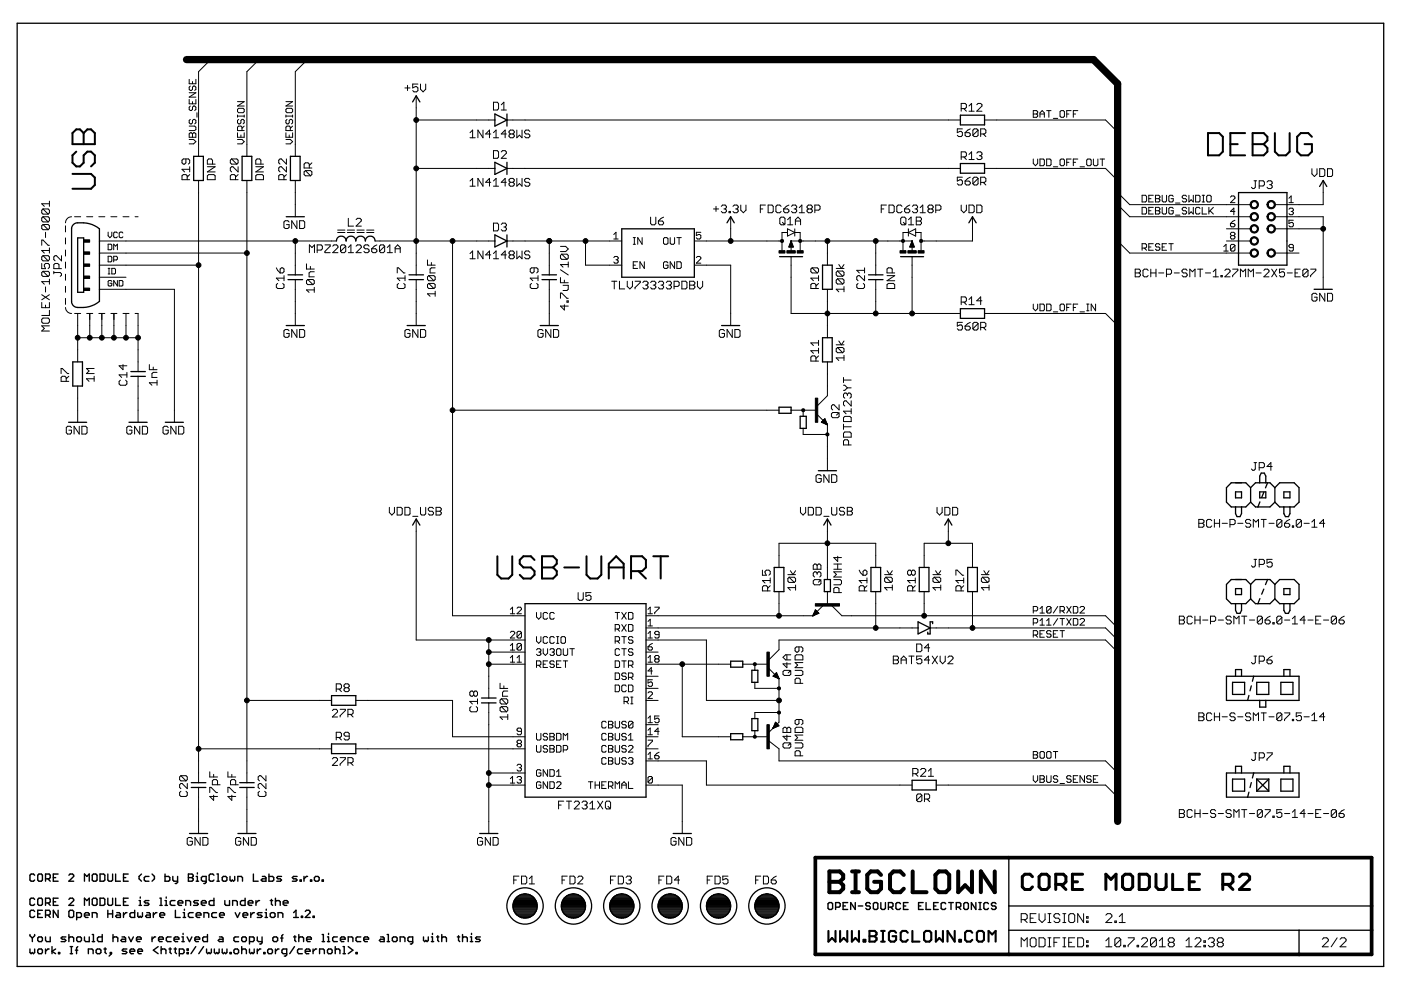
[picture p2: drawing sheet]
<svg xmlns="http://www.w3.org/2000/svg" width="297mm" height="210mm" viewBox="0 0 297 210" stroke-linecap="round" stroke-linejoin="round" font-family="sans-serif">
<g fill="none" stroke="#000" stroke-width=".42">
<path d="M15.4 28.2l.8-.8h.8l.7 .8 .8-.8h.8l.8 .8v2.4h-4.7zM15.4 36.9h3.9l.8 .8v1.5l-.8 .8h-3.9M16.2 32.2l-.8 .7v1.6l.8 .8h.8l.7-.8v-1.6l.8-.7h.8l.8 .7v1.6l-.8 .8M17.7 28.2v2.4M256.1 28.2h2.4l.8 .8v3.2l-.8 .7h-2.4zM260.9 30.6h1.5M264 28.2h-3.1v4.7h3.1M265.6 28.2h2.3l.8 .8v.8l-.8 .8 .8 .8v.8l-.8 .7h-2.3zM265.6 30.6h2.3M270.3 28.2v4l.8 .7h1.5l.8-.7v-4M278.2 29l-.8-.8h-1.6l-.8 .8v3.2l.8 .7h1.6l.8-.7v-1.6h-1.6M105.5 117.9v4l.8 .8h1.5l.8-.8v-4"/>
<path d="M113.3 118.7l-.8-.8h-1.5l-.8 .8v.8l.8 .8h1.5l.8 .8v.8l-.8 .8h-1.5l-.8-.8M114.9 117.9h2.4l.7 .8v.8l-.7 .8 .7 .8v.8l-.7 .8h-2.4zM124.4 117.9v4l.7 .8h1.6l.8-.8v-4M138.5 117.9h3.2M140.1 117.9v4.8M114.9 120.3h2.4M119.6 120.3h3.2M129.1 120.3h3.1M129.1 122.7v-3.2l1.5-1.6 1.6 1.6v3.2M133.8 121.1h2.3l.8-.8v-1.6l-.8-.8h-2.3v4.8M135.4 121.1l1.5 1.6"/>
</g>
<g fill="none" stroke="#000" stroke-width=".3">
<path d="M6.3 198.1v.3l.6 .5M6.9 198.9v.7M7.3 185.6l-.2-.3h-.5l-.3 .3v1l.3 .2h.5l.2-.2M7.3 190.7l-.2-.3h-.5l-.3 .3v1l.3 .3h.5l.2-.3M7.3 193.3l-.2-.3h-.5l-.3 .3v1l.3 .2h.5l.2-.2M7.3 198.1v.3l-.4 .5M8 198.9l.3-.3h.5l.2 .3v.5l-.2 .2h-.5l-.3-.2zM8 193.8h.5M8.3 185.3h.5l.2 .3v1l-.2 .2h-.5l-.3-.2v-1zM8.3 190.4h.5l.2 .3v1l-.2 .3h-.5l-.3-.3v-1zM9 193h-1v1.5h1M9.7 186.3h.7l.2-.2v-.5l-.2-.3h-.7v1.5"/>
<path d="M9.7 191.5h.7l.2-.3v-.5l-.2-.3h-.7v1.6M9.7 194h.7l.2-.2v-.5l-.2-.3h-.7v1.5M9.7 198.6v.8l.2 .2h.7v-1M10.2 186.3l.4 .5M10.2 191.5l.4 .5M10.2 194l.4 .5M11.3 186.1h.5M11.3 191.2h.5M12.3 185.3h-1v1.5h1M12.3 190.4h-1v1.6h1M12.3 193v1.5l-1-1.5v1.5M14 198.6h-.8l-.2 .3 .2 .2h.5l.3 .3-.3 .2h-.7"/>
<path d="M14.6 185.6l.3-.3h.5l.2 .3v.2l-1 1h1M14.6 190.7l.3-.3h.5l.2 .3v.2l-1 1.1h1M14.6 193.3l.3-.3h.5l.2 .3v1l-.2 .2h-.5l-.3-.2zM14.6 198.9l.3-.3h.5l.2 .3v.7M14.6 198.1v1.5M16.3 198.9l.2-.3h.5l.3 .3v.5l-.3 .2h-.5l-.2-.2zM16.3 194.5h.7l.3-.2v-.5l-.3-.3h-.7v1.5M17.9 186.8v-1.5l.5 .5 .5-.5v1.5M17.9 192v-1.6l.5 .5 .5-.5v1.6M17.9 194h1v-.2l-.2-.3h-.5l-.3 .3v.5l.3 .2h.5M17.9 198.6v.8l.3 .2h.7v-1M19.6 194.5v-1h.7l.3 .3v.7"/>
<path d="M19.6 199.6h.5M19.6 198.1h.2v1.5M19.8 185.3h.5l.3 .3v1l-.3 .2h-.5l-.2-.2v-1zM19.8 190.4h.5l.3 .3v1l-.3 .3h-.5l-.2-.3v-1zM21.2 185.3h.8l.2 .3v1l-.2 .2h-.8zM21.2 190.4h.8l.2 .3v1l-.2 .3h-.8zM21.7 198.1v1.5h-.8l-.2-.2v-.5l.2-.3h.8M22.9 185.3v1.3l.2 .2h.5l.3-.2v-1.3M22.9 190.4v1.3l.2 .3h.5l.3-.3v-1.3M22.9 193v1.5M22.9 193.8h1M23.9 193v1.5"/>
<path d="M24 198.9l.2-.3h.5l.3 .3v.7M24 198.1v1.5M24.5 185.3v1.5h1M24.5 190.4v1.6h1M24.8 193.5h.5l.2 .3v.7h-.7l-.3-.2 .3-.3h.7M25.9 198.6h.5l.2 .3v.7h-.7l-.3-.2 .3-.3h.7M26.2 186.1h.5M26.2 193.5v1M26.2 191.2h.5M26.9 193.5h-.2l-.5 .5M27.2 185.3h-1v1.5h1M27.2 190.4h-1v1.6h1"/>
<path d="M27.3 198.6l.5 1 .5-1M28.6 193v1.5h-.8l-.2-.2v-.5l.2-.3h.8M28.9 199.1h1v-.2l-.2-.3h-.5l-.3 .3v.5l.3 .2h.5M29.2 193.5v.8l.3 .2 .2-.2 .3 .2 .2-.2v-.8M29.5 192h.5M29.5 190.9h.2v1.1M29.7 190.2v.2M30 185.3l-.5 .5v.5l.5 .5M31.1 193.5h.5l.3 .3v.7h-.8l-.2-.2 .2-.3h.8M31.6 185.8h-.8l-.2 .3v.5l.2 .2h.8M31.6 190.9h-.8l-.2 .3 .2 .3h.5l.3 .2-.3 .3h-.7M32.2 185.3l.5 .5v.5l-.5 .5"/>
<path d="M32.2 198.6v1M32.5 193.5v1M33 198.6h-.3l-.5 .5M33.3 193.5h-.3l-.5 .5M33.6 199.1h1v-.2l-.2-.3h-.5l-.3 .3v.5l.3 .2h.5M33.9 190.4h.2v1.6M33.9 192h.5M33.9 194h1v-.2l-.3-.3h-.5l-.2 .3v.5l.2 .2h.5M35 185.3v1.5h.8l.2-.2v-.5l-.2-.3h-.8M35 192h.5M35 190.9h.2v1.1M35.2 190.2v.2"/>
<path d="M36.3 198.6h-.8l-.2 .3v.5l.2 .2h.8M36.6 185.8v.8l.3 .2h.8M36.9 199.1h1v-.2l-.2-.3h-.5l-.3 .3v.5l.3 .2h.5M37.1 190.9h-.8l-.2 .3v.5l.2 .3h.8M37.2 193v1.5h1M37.7 185.8v1.3l-.3 .2h-.3M37.7 191.5h1.1v-.3l-.3-.3h-.5l-.3 .3v.5l.3 .3h.5M38.6 199.6h.5M38.6 198.6h.2v1M38.8 197.9v.2M38.8 194.5h.5M38.8 193.5h.3v1"/>
<path d="M39.1 192.8v.2M39.4 192v-1.1h.8l.2 .3v.8M39.7 198.6l.5 1 .5-1M39.9 185.3h.8l.3 .3v.2l-.3 .3 .3 .2v.3l-.3 .2h-.8zM39.9 186.1h.8M41 193.5h-.8l-.3 .3v.5l.3 .2h.8M41.3 199.1h1v-.2l-.2-.3h-.5l-.3 .3v.5l.3 .2h.5M41.6 186.8h.5M41.6 185.8h.2v1M41.6 194h1v-.2l-.2-.3h-.6l-.2 .3v.5l.2 .2h.6M41.8 185.1v.2M42.1 190.9h-.8l-.3 .3 .3 .3h.5l.3 .2-.3 .3h-.8"/>
<path d="M42.7 191.5h1v-.3l-.2-.3h-.6l-.2 .3v.5l.2 .3h.6M43.2 194.5v-1h.8l.3 .3v.7M43.7 186.8h-.8l-.2-.2v-.5l.2-.3h.8v1.3l-.2 .2h-.3M44 198.1v1.5h-.8l-.2-.2v-.5l.2-.3h.8M45.4 185.6l-.3-.3h-.5l-.3 .3v1l.3 .2h.5l.3-.2M45.4 190.4v1.6h-.8l-.3-.3v-.5l.3-.3h.8M45.9 193.5h-.8l-.2 .3v.5l.2 .2h.8M46 185.3h.2v1.5M46 186.8h.5M46.5 198.6h.5l.3 .3v.7h-.8l-.2-.2 .2-.3h.8M46.5 194h1.1v-.2l-.3-.3h-.5l-.3 .3v.5l.3 .2h.5M47.3 185.8h.6l.2 .3v.5l-.2 .2h-.6l-.2-.2v-.5z"/>
<path d="M47.7 190.9v.8l.2 .3h.8v-1.1M48.8 185.8v.8l.2 .2 .3-.2 .2 .2 .3-.2v-.8M49.3 192v-1.1h.8l.2 .3v.8M49.9 193.5l.5 1 .5-1M50.4 186.8v-1h.8l.2 .3v.7M50.6 198.6h-.8l-.2 .3v.5l.2 .2h.8M51.2 198.9l.3-.3h.5l.2 .3v.5l-.2 .2h-.5l-.3-.2zM51.5 194h1v-.2l-.2-.3h-.5l-.3 .3v.5l.3 .2h.5M52 190.4v1.6h-.8l-.2-.3v-.5l.2-.3h.8M52.6 191.5h1l-.2-.6h-.5l-.3 .3v.5l.3 .3h.5M52.9 199.6h.8l.2-.2v-.5l-.2-.3h-.8v1.6M53.2 193.5v1"/>
<path d="M53.7 185.3v1.5h1M53.9 193.5h-.2l-.5 .5M54.3 190.9v1.1M54.5 198.6v.8l.3 .2h.8M55 190.9h-.2l-.5 .6M55.6 193.5h-.8l-.3 .3 .3 .2h.5l.3 .3-.3 .2h-.8M55.6 198.6v1.3l-.3 .3h-.2M55.6 185.8h.5l.3 .3v.7h-.8l-.2-.2 .2-.3h.8M56.2 194.5h.5M56.2 193.5h.3v1M56.5 192.8v.2M57 185.3v1.5h.8l.2-.2v-.5l-.2-.3h-.8"/>
<path d="M57.3 190.9h.5M57.3 193.8l.3-.3h.5l.2 .3v.5l-.2 .2h-.5l-.3-.2zM57.6 190.7v1l.2 .3M57.8 198.9l.3-.3h.5l.3 .3v.5l-.3 .2h-.5l-.3-.2zM58.4 191.2l.3-.3h.5l.2 .3v.8M58.4 190.4v1.6M58.9 194.5v-1h.8l.3 .3v.7M59.5 198.9h.5M59.7 185.8h-.8l-.2 .3 .2 .2h.5l.3 .3-.3 .2h-.7M60 198.1l-.2 .3v1.2M60 191.5h1.1v-.3l-.3-.3h-.5l-.3 .3v.5l.3 .3h.5M62.3 194.5h1"/>
<path d="M62.3 193.5l.5-.5v1.5M62.3 198.6h.5M62.5 198.4v1l.3 .2M63 185.8h-.8l-.2 .3 .2 .2h.5l.3 .3-.3 .2h-.7M63.4 198.9l.2-.3h.5l.3 .3v.7M63.4 198.1v1.5M63.6 186.6h.3v.2h-.3zM63.9 194.3h.3v.2h-.3zM64.5 185.8v1M64.7 193.3l.3-.3h.5l.2 .3v.2l-1 1h1M65 199.1h1v-.2l-.2-.3h-.5l-.3 .3v.5l.3 .2h.5M65.2 185.8h-.2l-.5 .5"/>
<path d="M65.8 186.6h.3v.2h-.3zM66.4 194.3h.2v.2h-.2zM66.7 186.1l.2-.3h.5l.3 .3v.5l-.3 .2h-.5l-.2-.2zM68.3 186.6h.3v.2h-.3zM68.3 198.1h.3v1.5M68.3 199.6h.5M69.4 199.6h.5M69.4 198.6h.3v1M69.7 197.9v.2M71.5 198.6h-.7l-.3 .3v.5l.3 .2h.7M72.2 199.1h1v-.2l-.3-.3h-.5l-.2 .3v.5l.2 .2h.5M73.8 199.6v-1h.8l.2 .3v.7"/>
<path d="M76.5 198.6h-.8l-.2 .3v.5l.2 .2h.8M77.1 199.1h1v-.2l-.2-.3h-.5l-.3 .3v.5l.3 .2h.5M80.7 198.6h.5l.2 .3v.7h-.7l-.3-.2 .3-.3h.7M82.1 199.6h.5M82.1 198.1h.2v1.5M83.2 198.9l.2-.3h.5l.3 .3v.5l-.3 .2h-.5l-.2-.2zM84.8 199.6v-1h.8l.3 .3v.7M87.5 199.6h-.8l-.2-.2v-.5l.2-.3h.8v1.3l-.3 .3h-.2M89.8 198.6v.8l.2 .2 .3-.2 .3 .2 .2-.2v-.8M91.5 199.6h.4M91.5 198.6h.2v1M91.7 197.9v.2"/>
<path d="M92.6 198.6h.4M92.8 198.4v1l.2 .2M93.7 198.9l.2-.3h.5l.3 .3v.7M93.7 198.1v1.5M97 198.6h.5M97.2 198.4v1l.3 .2M98.1 198.9l.2-.3h.5l.3 .3v.7M98.1 198.1v1.5M99.7 199.6h.5M99.7 198.6h.3v1M100 197.9v.2M101.8 198.6h-.7l-.3 .3 .3 .2h.5l.2 .3-.2 .2h-.8"/>
<path d="M175.8 191.4h.5l.2 .2v1l-.2 .2h-.5l-.2-.2v-1zM177.2 192.3h.7l.2-.2v-.5l-.2-.2h-.7v1.4M178.8 192.1h.4M179.7 191.4h-.9v1.4h.9M181.3 191.4v1.4l-.9-1.4v1.4M182 192.1h.9M184.5 191.6l-.2-.2h-.5l-.2 .2v.3l.2 .2h.5l.2 .2v.3l-.2 .2h-.5l-.2-.2M185.4 191.4h.5l.2 .2v1l-.2 .2h-.5l-.2-.2v-1zM186.8 191.4v1.2l.2 .2h.5l.2-.2v-1.2M188.4 192.3h.7l.2-.2v-.5l-.2-.2h-.7v1.4M188.8 192.3l.5 .5M190.9 191.6l-.2-.2h-.5l-.3 .2v1l.3 .2h.5l.2-.2"/>
<path d="M191.6 192.1h.4M192.5 191.4h-.9v1.4h.9M194.8 192.1h.4M195.7 191.4h-.9v1.4h.9M196.3 191.4v1.4h1M198 192.1h.4M198.9 191.4h-.9v1.4h.9M200.5 191.6l-.2-.2h-.5l-.3 .2v1l.3 .2h.5l.2-.2M201.1 191.4h1M201.6 191.4v1.4M202.8 192.3h.7l.2-.2v-.5l-.2-.2h-.7v1.4M203.2 192.3l.5 .5"/>
<path d="M204.6 191.4h.5l.2 .2v1l-.2 .2h-.5l-.3-.2v-1zM206.9 191.4v1.4l-.9-1.4v1.4M207.5 191.4h.5M207.5 192.8h.5M207.8 191.4v1.4M209.6 191.6l-.3-.2h-.4l-.3 .2v1l.3 .2h.4l.3-.2M211.2 191.6l-.3-.2h-.5l-.2 .5 .2 .2h.5l.3 .2v.3l-.3 .2h-.5l-.2-.2M6.3 201.2v.8l.3 .2 .3-.2 .2 .2 .2-.2v-.8M8.3 201.2h.5l.2 .3v.5l-.2 .2h-.5l-.3-.2v-.5zM9.7 201.2v1M10.4 201.2h-.2l-.5 .5M11 200.7v1.5"/>
<path d="M11.8 201.2l-.8 .5 .8 .5M12.4 202h.3v.2h-.3zM14.9 202.2h.5M14.9 200.7h.5M15.1 200.7v1.5M16 201.5h.5M16.5 200.7l-.3 .3v1.2M18.7 202.2v-1h.8l.2 .3v.7M20.4 201.5l.2-.3h.5l.3 .3v.5l-.3 .2h-.5l-.2-.2zM22 201.2h.5M22.3 201v1l.2 .2M23.4 202h.2v.2h-.2z"/>
<path d="M23.6 202.2l-.5 .5M26.9 201.2h-.8l-.2 .3 .2 .2h.5l.3 .3-.3 .2h-.7M27.6 201.7h1v-.2l-.3-.3h-.5l-.2 .3v.5l.2 .2h.5M29.2 201.7h1v-.2l-.2-.3h-.5l-.3 .3v.5l.3 .2h.5M33.5 200.7l-1 .8 1 .7M34.2 201.5l.2-.3h.5l.3 .3v.7M34.2 200.7v1.5M35.8 201.2h.5M36.1 201v1l.2 .2M36.9 201.2h.5M37.2 201v1l.2 .2M38 202.2h.8l.2-.2v-.5l-.2-.3h-.8v1.5"/>
<path d="M39.7 202h.2v.2h-.2zM39.7 201.2h.2v.3h-.2zM41.5 200.7l-1 1.5M43.2 200.7l-1.1 1.5M43.8 201.2v.8l.2 .2 .3-.2 .3 .2 .2-.2v-.8M45.4 201.2v.8l.3 .2 .3-.2 .2 .2 .3-.2v-.8M47.1 201.2v.8l.2 .2 .3-.2 .3 .2 .2-.2v-.8M48.8 202h.2v.2h-.2zM49.6 201.5l.2-.3h.5l.3 .3v.5l-.3 .2h-.5l-.2-.2zM51.2 201.5l.3-.3h.5l.2 .3v.7M51.2 200.7v1.5M52.9 201.2v.8l.2 .2 .3-.2 .3 .2 .2-.2v-.8"/>
<path d="M54.5 201.2v1M55.3 201.2h-.2l-.6 .5M55.9 202h.3v.2h-.3zM56.7 201.5l.3-.3h.5l.3 .3v.5l-.3 .2h-.5l-.3-.2zM58.4 201.2v1M59.2 201.2h-.3l-.5 .5M60.8 202.2h-.8l-.2-.2v-.5l.2-.3h.8v1.3l-.3 .2h-.2M62.4 200.7l-1 1.5M64.1 201.2h-.8l-.2 .3v.5l.2 .2h.8M64.7 201.7h1v-.2l-.2-.3h-.5l-.3 .3v.5l.3 .2h.5M66.4 201.2v1M67.1 201.2h-.2l-.5 .5"/>
<path d="M67.8 202.2v-1h.7l.3 .3v.7M69.7 201.2h.5l.2 .3v.5l-.2 .2h-.5l-.3-.2v-.5zM71.1 201.5l.2-.3h.5l.3 .3v.7M71.1 200.7v1.5M72.7 202.2h.5M72.7 200.7h.3v1.5M73.8 200.7l1 .8-1 .7M75.5 202h.2v.2h-.2z"/>
</g>
<g fill="none" stroke="#000" stroke-width=".21">
<path d="M40.1 16.8v1h1.4v-1M40.1 19.7h1.4l-1.4 .9h1.4M40.3 18.2l-.2 .3v.4l.2 .3 .5-.3v-.4l.2-.3 .5 .3v.4l-.2 .3M40.8 17.3v.5M44.7 12.6l-2.6 2.6v17.9M54.9 12.6l-2.6 2.6v17.9M65.2 12.6l-2.6 2.6v17.9M85.9 18.6h1M86.4 18.1v1.1M88.6 17.8h-1.1v.8l.6-.2h.2l.3 .2v.6l-.3 .3h-.5l-.3-.3M89.2 17.8v1.1l.5 .6 .6-.6v-1.1M39.4 33.7v.8l-.3 .3h-.2l-.3-.3v-.5l.3-.3h1l.3 .3v.5l-.3 .3"/>
<path d="M39.7 38.1v-.8l-.3-.3h-.5l-.3 .3v.8h1.6M40.1 28.4l.2-.2 .5 .2 .5-.2 .2 .2v.7h-1.4zM40.1 29.6h.9l.5 .4-.5 .5h-.9M40.1 26.7h1.2l.2 .3v.5l-.2 .2h-1.2M40.1 21.1v.9h1.4v-.9M40.2 37l-.5 .5M40.2 35.9h-1.6l.5 .5M40.2 35.3v1.1M40.3 22.5l-.2 .2v.5l.2 .2 .5-.2v-.5l.2-.2h.3l.2 .2v.5l-.2 .2M40.3 25.3l-.2 .2v.5l.2 .3 .5-.3v-.5l.2-.2 .5 .2v.5l-.2 .3M40.8 21.5v.5M40.8 28.4v.7"/>
<path d="M41.8 23.9v.9M42.1 38.3v127.6M44 37.3l.2-.3h1.1l.3 .3v.8h-1.6zM44 35.3h1.6l-1.6 1.1h1.6M45.1 34.8v-.8l-.3-.3h-.6l-.2 .3v.8h1.6M49.1 33.7l1.1 1.1M49.1 33.7l-.3 .3v.5l.3 .3h1.1M49.1 33.7h1.1l.3 .3v.5l-.3 .3M49.9 38.1v-.8l-.2-.3h-.6l-.3 .3v.8h1.7M50.4 29.6h.9l.5 .4-.5 .5h-.9M50.4 23.2l.2-.2h.9l.3 .2v.5l-.3 .2h-.9l-.2-.2zM50.4 24.4v.4"/>
<path d="M50.4 28.2v.9h1.4v-.9M50.4 24.6h1.4M50.4 21.5h1.4l-1.4 1h1.4M50.5 35.3v1.1l-1.1-1.1h-.3l-.3 .3v.6l.3 .2M50.5 37l-.6 .5M50.6 25.3l-.2 .2v.5l.4 .3 .3-.3v-.5l.4-.2 .3 .2v.5l-.3 .3M51.1 28.6v.5M51.3 27.7v-.7l-.2-.3h-.5l-.2 .3v.7h1.4M51.8 24.4v.4M51.8 26.7l-.5 .5M52.3 38.3v127.6M54.2 37.3l.3-.3h1.1l.3 .3v.8h-1.7z"/>
<path d="M54.2 35.3h1.7l-1.7 1.1h1.7M55.3 34.8v-.8l-.2-.3h-.6l-.3 .3v.8h1.7M60.2 38.1v-.8l-.3-.3h-.5l-.3 .3v.8h1.6M60.6 29.6h1l.4 .4-.4 .5h-1M60.6 28.2v.9h1.4v-.9M60.6 24.6h1.4M60.6 23.2l.3-.2h.9l.2 .2v.5l-.2 .2h-.9l-.3-.2zM60.6 21.5h1.4l-1.4 1h1.4M60.6 24.4v.4M60.7 35.3v1.1l-1.1-1.1h-.2l-.3 .3v.6l.3 .2M60.7 33.7v1.1l-1.1-1.1h-.2l-.3 .3v.5l.3 .3M60.7 37l-.5 .5"/>
<path d="M60.9 25.3l-.3 .2v.5l.5 .3 .2-.3v-.5l.3-.2h.2l.2 .2v.5l-.2 .3M61.3 28.6v.5M61.6 27.7v-.7l-.3-.3h-.4l-.3 .3v.7h1.4M62 24.4v.4M62 26.7l-.4 .5M62.6 38.3v7.7M64.7 36.2h1.1l.3 .2v.6l-.3 .3M64.7 36.2l-.2 .2v.6l.2 .3h1.1M64.7 36.2l1.1 1.1M65.6 35.6v-.8l-.3-.3h-.6l-.2 .3v.8h1.6M66.1 34.5l-.5 .6M88.2 20.3v38"/>
<path d="M88.2 25.4h16.7M88.2 35.7h16.7M99.7 28.1l.5-.5v1.6M99.7 38.4l.5-.6v1.7M99.7 29.2h1.1M99.7 39.5h1.1M102.4 27.6v1.6l-1.1-1.6v1.6M102.4 37.8v1.7l-1.1-1.7v1.7M104.1 28.4h-1.1l.8-.8v1.6M104.1 38.7h-1.1l.8-.9v1.7M104.6 29.2h1.1M104.6 28.1l.6-.5v1.6"/>
<path d="M104.6 38.4l.6-.6v1.7M104.6 39.5h1.1M104.6 21.7h.8l.3 .2v1.2l-.3 .2h-.8zM104.6 31.9h.8l.3 .3v1.1l-.3 .3h-.8zM106.3 22.2l.5-.5v1.6M106.3 23.3h1.1M106.3 32.2l.3-.3h.5l.3 .3v.3l-1.1 1.1h1.1M107.4 28.4h-1.1l.8-.8v1.6M107.4 38.7h-1.1l.8-.9v1.7M107.5 25.4h96.1M107.5 35.7h96.1M108.2 28.4l-.3-.3v-.2l.3-.3h.6l.2 .3v.2l-.2 .3"/>
<path d="M108.2 28.4h.6M108.2 28.4l-.3 .3v.2l.3 .3h.6l.2-.3v-.2l-.2-.3M108.2 38.7l-.3-.3v-.3l.3-.3h.6l.2 .3v.3l-.2 .3M108.2 38.7l-.3 .2v.3l.3 .3h.6l.2-.3v-.3l-.2-.2M108.2 38.7h.6M109.6 27.6v1.6l.5-.5 .6 .5v-1.6M109.6 37.8v1.7l.5-.6 .6 .6v-1.7M112.3 27.9l-.2-.3h-.6l-.3 .3v.2l.3 .3h.6l.2 .3v.2l-.2 .3h-.6l-.3-.3M112.3 38.1l-.2-.3h-.6l-.3 .3v.3l.3 .3h.6l.2 .2v.3l-.2 .3h-.6l-.3-.3M203.8 23h.8l.3-.2v-.6l-.3-.3h-.8v1.7M203.8 33.3h.8l.3-.3v-.5l-.3-.3h-.8v1.6M204 27.3h-1v.8l.5-.2h.3l.2 .2v.6l-.2 .3h-.6l-.2-.3"/>
<path d="M204 37.6h-1v.8l.5-.3h.3l.2 .3v.5l-.2 .3h-.6l-.2-.3M204.3 23l.6 .6M204.3 33.3l.6 .5M204.6 28.1h.8l.3 .3v.3l-.3 .3h-.5l-.3-.3zM204.6 38.4h.8l.3 .3v.2l-.3 .3h-.5l-.3-.3zM205.4 22.5l.6-.6v1.7M205.4 32.7l.6-.5v1.6M205.4 23.6h1.1M205.4 33.8h1.1M205.7 27.3l-1.1 .8M205.7 37.6l-.5 .2-.6 .6M207.1 22.2l.3-.3h.5l.3 .3v.3l-1.1 1.1h1.1"/>
<path d="M207.1 32.5l.3-.3h.5l.3 .3v.2l-.3 .3M207.4 27.6l-.3-.3h-.6l-.2 .3v1.1M207.4 27.6v1.1l-.3 .3h-.6l-.2-.3M207.4 37.8l-.3-.2h-.6l-.2 .2v1.1M207.4 37.8v1.1l-.3 .3h-.6l-.2-.3M207.4 27.6l-1.1 1.1M207.4 37.8l-1.1 1.1M207.6 33h.3M207.9 28.4h.8l.3-.3v-.5l-.3-.3h-.8v1.7M207.9 38.7h.8l.3-.3v-.6l-.3-.2h-.8v1.6M207.9 33l.3 .3v.2l-.3 .3h-.5l-.3-.3M208.5 28.4l.5 .6"/>
<path d="M208.5 38.7l.5 .5M208.7 25.4h25.7l2.6 2.6M208.7 35.7h25.7l2.6 2.6M219.1 23.5h.7l.2 .2v.2l-.2 .3 .2 .4-.2 .3h-.7zM219.1 33.7v.9l.4 .5 .5-.5v-.9M219.1 24.2h.7M220.5 33.7h.7l.2 .3v.9l-.2 .2h-.7zM220.5 24.9v-1l.5-.4 .4 .4v1M220.5 24.2h.9M221.9 33.7h.7l.2 .3v.9l-.2 .2h-.7zM221.9 23.5h.9M222.4 23.5v1.4"/>
<path d="M223.3 35.4h1M223.3 25.1h1M224.7 23.7l.3-.2h.4l.3 .2v.9l-.3 .3h-.4l-.3-.3zM224.7 34l.3-.3h.4l.3 .3v.9l-.3 .2h-.4l-.3-.2zM226.2 24.2h.4M226.2 34.4h.4M227.1 33.7h-.9v1.4M227.1 23.5h-.9v1.4M227.6 24.2h.4M227.6 34.4h.4M228.5 33.7h-.9v1.4M228.5 23.5h-.9v1.4"/>
<path d="M229 35.4h.9M230.6 33.7h.5l.3 .3v.9l-.3 .2h-.5l-.2-.2v-.9zM231.8 33.7v1.2l.3 .2h.4l.3-.2v-1.2M233.2 33.7h1M233.7 33.7v1.4M265.9 38.3h.5M266.1 38.3v1.4l-.2 .3h-.3l-.3-.3M267 39.4h.8l.3-.2v-.6l-.3-.3h-.8v1.7M268.6 38.6l.3-.3h.6l.2 .3v.3l-.2 .3M269.2 39.2h.3M269.5 39.2l.2 .2v.3l-.2 .3h-.6l-.3-.3M278.2 35.8v1.1l.5 .5 .5-.5v-1.1"/>
<path d="M279.8 35.8h.8l.3 .2v1.1l-.3 .3h-.8zM280.5 38.3v5.1h-10.2M281.5 35.8h.8l.2 .2v1.1l-.2 .3h-.8zM8.8 52v-1.1h.3l1.1 1.1h.3M8.8 55.9v1.1h.9l-.3-.6v-.3l.3-.2h.5l.3 .2v.6l-.3 .3M9.1 44.3h1.1l.3 .3v.5l-.3 .3M9.1 44.3l-.3 .3v.5l.3 .3h1.1M9.1 46l-.3 .2v.6l.3 .3h1.1M9.1 47.6l-.3 .3v.5l.3 .3h1.1M9.1 54.2l-.3 .3v.5l.3 .3h1.1M9.1 57.5l-.3 .3v.5l.3 .3h1.1M9.1 46h1.1l.3 .2v.6l-.3 .3"/>
<path d="M9.1 47.6h1.1l.3 .3v.5l-.3 .3M9.1 54.2h1.1l.3 .3v.5l-.3 .3M9.1 57.5h1.1l.3 .3v.5l-.3 .3M9.1 57.5l1.1 1.1M9.1 54.2l1.1 1.1M9.1 47.6l1.1 1.1M9.1 46l1.1 1.1M9.1 44.3l1.1 1.1M9.7 49.3v1.1M10.5 42.7v1.1M10.5 52.6v1.1M10.5 59.2v1.1"/>
<path d="M10.5 59.7h-1.7l.6 .6M10.5 53.1h-1.7l.6 .6M10.5 43.2h-1.7l.6 .6M11.4 57.8h1.4l.2 .3v.2l-.2 .3M11.4 57.5v.6M12.5 57v-.9l-.3-.2h-.5l-.3 .2v.9h1.6M13 54.2v1.1l-1-1.1h-.3l-.3 .3v.5l.3 .3M13.9 47.9v1.3M13.9 50.4v1.3M13.9 53v1.3M13.9 55.6v1.3M13.9 58.1v1.3"/>
<path d="M15.2 46l-.8 .2-.4 .5-.1 .5M15.8 46h1.3M18.4 46h1.3M21 46h1.2M21.1 56.2h21M21.1 51.1h50.2M21.1 53.7h31.2M21.1 58.8h5.6M22.9 54.3h.6l.2 .2v.8l-.2 .2h-.6zM22.9 51.8h.6l.2 .2v.8l-.2 .2h-.6zM22.9 49.2v.8l.4 .4 .4-.4v-.8M22.9 58.1h.4"/>
<path d="M22.9 56.9h.4M23.1 56.9v1.2M23.5 46h1.3M23.7 59.7l-.2-.2h-.4l-.2 .2v.8l.2 .1h.4l.2-.1v-.5h-.4M23.7 56.9h.6l.2 .2v.8l-.2 .2h-.6zM24.1 53v-1.2l.4 .4 .4-.4v1.2M24.1 55.1h.6l.2-.2v-.4l-.2-.2h-.6v1.2M24.9 49.4l-.2-.2h-.4l-.2 .2v.8l.2 .2h.4l.2-.2M24.9 59.5v1.1l-.8-1.1v1.1M25.3 59.5h.6l.2 .2v.8l-.2 .1h-.6zM26.1 49.4l-.2-.2h-.4l-.2 .2v.8l.2 .2h.4l.2-.2M26.1 46h1.2"/>
<path d="M28.6 46h.7M58.6 56.8l.8 1.1M59.4 57l.3-.2h.2l.3 .2v.6l-.3 .3h-.5zM60.2 58.4v1.1M60.2 59h-1.6l.5 .5M61.3 47.1l-.3-.3h-.5l-.3 .3v1.1l.3 .3h.5l.3-.3v-.6h-.6M62.6 51.1v7.2M62.6 59.3v9.7M62.9 46.8v1.7l-1.1-1.7v1.7M63.5 46.8h.8l.3 .3v1.1l-.3 .3h-.8zM65 55.9v1.1h1.6M65.3 59.3h1.1l.2 .2v.6l-.2 .2"/>
<path d="M65.3 59.3l-.3 .2v.6l.3 .2h1.1M65.3 59.3l1.1 1M65.6 53.6v-1.7l.5 .6 .6-.6v1.7M65.8 56.5v.5M66.6 57.6h-.8l-.3 .3v.8h1.1M67.2 53h.9l.2-.3v-.5l-.2-.3h-.9v1.7M68.9 51.9h1.1v.3l-1.1 1.1v.3h1.1M70.5 52.2l.3-.3h.6l.2 .3v.3l-1.1 1.1h1.1M71.6 49.3h1.5M71.6 48.8h1.5M73.3 52.2l-.3-.3h-.5l-.3 .3v1.1M73.3 52.2v1.1l-.3 .3h-.5l-.3-.3"/>
<path d="M73.3 52.2l-1.1 1.1M73.6 49.3h1.6M73.6 48.8h1.6M73.9 53.6h1.1M73.9 52.5l.5-.6v1.7M73.9 46.3v1.6h1.1M75.5 52.2l.3-.3h.5l.3 .3v.3l-1.1 1.1h1.1M75.5 46.6l.3-.3h.5l.3 .3v.2l-1.1 1.1h1.1M75.7 49.3h1.5M75.7 48.8h1.5M77.7 49.3h1.6M77.7 48.8h1.6"/>
<path d="M78.3 52.2l-.3-.3h-.6l-.2 .3v.3l.2 .2h.6l.3 .3v.3l-.3 .3h-.6l-.2-.3M78.8 52.7h.8l.3 .3v.3l-.3 .3h-.5l-.3-.3zM79.5 51.1h25.4M79.9 51.9l-.5 .3-.6 .5M81.6 52.2l-.3-.3h-.6l-.2 .3v1.1M81.6 52.2v1.1l-.3 .3h-.6l-.2-.3M81.6 52.2l-1.1 1.1M82.1 53.6h1.1M82.1 52.5l.6-.6v1.7M83.8 52.7h1.1M83.8 53.6v-1.1l.5-.6 .6 .6v1.1M84.2 57.9v-1.1h.3l1.1 1.1h.3"/>
<path d="M85.9 58.4v1.1M85.9 59h-1.7l.6 .5M88.2 59.3v9.7M90.6 55.1v1.1h1.7M90.9 58.4h1.1l.3 .3v.5l-.3 .3M90.9 58.4l-.3 .3v.5l.3 .3h1.1M90.9 58.4l1.1 1.1M91.5 55.7v.5M92.3 56.8h-.8l-.3 .2v.9h1.1M95.9 51.1v79.5h15.4M99.7 53.8l.5-.6v1.7M99.7 54.9h1.1"/>
<path d="M102.4 53.2v1.7l-1.1-1.7v1.7M104.1 54h-1.1l.8-.8v1.7M104.6 53.8l.6-.6v1.7M104.6 54.9h1.1M104.6 47.3h.8l.3 .3v1.1l-.3 .3h-.8zM106.3 47.6l.3-.3h.5l.3 .3v.3l-.3 .2M106.8 48.1h.3M107.1 48.1l.3 .3v.3l-.3 .3h-.5l-.3-.3M107.4 54h-1.1l.8-.8v1.7M107.5 51.1h24.3M108.2 54l-.3-.2v-.3l.3-.3h.6l.2 .3v.3l-.2 .2M108.2 54l-.3 .3v.3l.3 .3h.6l.2-.3v-.3l-.2-.3"/>
<path d="M108.2 54h.6M109.6 53.2v1.7l.5-.6 .6 .6v-1.7M112.3 53.5l-.2-.3h-.6l-.3 .3v.3l.3 .2h.6l.2 .3v.3l-.2 .3h-.6l-.3-.3M113.2 56.8v.8l-.2 .3h-.3l-.3-.3v-.6l.3-.2h1.1l.3 .2v.6l-.3 .3M114.1 58.4v1.1M114.1 59h-1.7l.6 .5M116.5 51.1v7.2M116.5 59.3v9.7M118.8 58.8v1.1h1.7M118.8 57.2l1.7 1.1M118.8 52.2h1.1l.6 .6-.6 .5h-1.1M119.1 53.9h1.1l.3 .3v.5l-.3 .3"/>
<path d="M119.1 53.9l-.3 .3v.5l.3 .3h1.1M119.1 53.9l1.1 1.1M119.7 59.4v.5M120.5 55.5v1.1M120.5 56.1h-1.7l.6 .5M124.1 51.1v5.1h7.7M129.7 59.6h1.1M130.1 50.7h1M130.1 54.6l.3-.2h.4l.3 .2-.3 .5M130.1 49.7l.5-.4v1.4M130.2 59.6v1.7M130.6 55.1h.2"/>
<path d="M130.8 55.1l.3 .2-.3 .5h-.4l-.3-.2M131.3 59.6v1.7h1.1M133 59.6v1.1l.5 .6 .6-.6v-1.1M134.3 56.2h.4M134.3 51.8h.4M134.3 50.4h.4M134.5 50.4v1.4M134.6 59.6h1.1v.3l-1.1 1.1v.3M135.2 55.5h-.9v1.4h.9M136.1 50.4v1.4l-.9-1.4v1.4M136.3 59.9l.3-.3h.5l.3 .3v.3l-.3 .3M136.6 55.5v1.4l-.9-1.4v1.4"/>
<path d="M137.9 46v1.4l.3 .3h.6l.2-.3v-1.4M137.9 59.9l.3-.3h.6l.2 .3v.3l-.2 .3M139.6 59.9l.3-.3h.5l.3 .3v.3l-.3 .3M139.6 46.9h.8l.3 .2v.3l-.3 .3h-.5l-.3-.3zM140.7 46l-.6 .3-.5 .6M140.9 50.4h.5l.2 .2v1l-.2 .2h-.5l-.2-.2v-1zM141.3 59.9l.2-.3h.6l.2 .3v.3l-.2 .3M141.6 55.8l-.2-.3h-.5l-.2 .3v.9l.2 .2h.5l.2-.2v-.5h-.5M142.1 50.4v1.2l.2 .2h.5l.2-.2v-1.2M143 55.5v1.4l-.9-1.4v1.4M143.5 55.5h.7l.2 .3v.9l-.2 .2h-.7zM143.5 50.4h.9"/>
<path d="M144 50.4v1.4M144.6 59.6h.8l.2 .3v1.1l-.2 .3h-.8zM146.2 59.6h.8l.3 .3v.3l-.3 .3 .3 .2v.3l-.3 .3h-.8zM147.2 56.2h7.7v12.8M147.2 51.1h18.6M147.6 54.6l.3-.2h.5l.2 .2v.2l-1 1h1M147.9 59.6v1.1l.5 .6 .6-.6v-1.1M148.6 49.3h-1v.7l.5-.3h.3l.2 .3v.4l-.2 .3h-.5l-.3-.3M151.3 44.3h1.1M151.8 43.8v1M152.9 43.8l.3-.3h.5l.3 .3v.2l-.3 .3M153.5 44.3h.2"/>
<path d="M153.7 44.3l.3 .3v.2l-.3 .3h-.5l-.3-.3M154.6 44.8h.3v.3h-.3zM154.9 46v5.1M155.4 43.8l.3-.3h.5l.3 .3v.2l-.3 .3M156 44.3h.2M156.2 44.3l.3 .3v.2l-.3 .3h-.5l-.3-.3M157.1 43.5v1.1l.5 .5 .6-.5v-1.1M161.2 44.3h.5M162.3 43.5h-1.1v1.6M162.9 43.5h.8l.2 .3v1l-.2 .3h-.8zM165.3 46.3l.3-.3h.6l.2 .3v1.1l-.2 .3h-.6l-.3-.3zM165.6 43.8l-.3-.3h-.5l-.3 .3v1l.3 .3h.5l.3-.3"/>
<path d="M165.9 47.1l.5 .6M166.2 44.3h.8l.3 .3v.2l-.3 .3h-.6l-.2-.3zM167 49.3h-1.2v3.8M167 48.5l1.5 .8-1.5 .8zM167 47.7h1.1M167 46.6l.5-.6v1.7M167.3 43.5l-.6 .3-.5 .5M167.7 51.1l.6 1.3h-1.1zM167.7 51.1h25.7M167.7 51.1v2M167.7 54.4v12.1h35.9M167.7 51.1l-.4 1.3"/>
<path d="M167.7 51.1l-.2 1.3M167.7 51.1l-.1 1.3M167.7 51.1l.2 1.3M167.7 51.1l.3 1.3M167.7 51.1l.4 1.3M167.8 43.8l.3-.3h.5l.3 .3v.2l-.3 .3M168.4 44.3h.2M168.5 49.3h1.2v3.8M168.5 48.5v1.6M168.6 44.3l.3 .3v.2l-.3 .3h-.5l-.3-.3M168.6 47.7v-1.1l.6-.6 .5 .6v1.1M168.6 46.9h1.1"/>
<path d="M169.5 45.1h1.1M169.5 44l.5-.5v1.6M171.4 44.3l-.3-.3v-.2l.3-.3h.5l.3 .3v.2l-.3 .3M171.4 44.3h.5M171.4 44.3l-.3 .3v.2l.3 .3h.5l.3-.3v-.2l-.3-.3M172.2 56.8l-.3 .2v.6l.3 .3h1.1M172.2 56.8h1.1l.2 .2v.6l-.2 .3M172.2 56.8l1.1 1.1M172.8 44.6h.8l.3-.3v-.5l-.3-.3h-.8v1.6M173.5 59h-1.6l.6 .5M173.5 58.4v1.1M175.4 51.1v5.1"/>
<path d="M177.3 56.9h1.6M177.6 57.5l1.1 1.1M177.6 57.5h1.1l.2 .2v.6l-.2 .3M177.6 59.1h1.1l.2 .3v.5l-.2 .3M177.6 59.1l-.3 .3v.5l.3 .3h1.1M177.6 57.5l-.3 .2v.6l.3 .3h1.1M177.6 59.1l1.1 1.1M177.8 56.1l.6 .8 .5-.8M183.3 58.4v1.1l-1.1-1.1h-.3l-.2 .3v.5l.2 .3M183.3 56.8v1.1M183.3 57.3h-1.6l.5 .6M185.7 51.1v7.2"/>
<path d="M185.7 59.3v7.2M186.8 44.3h.6M187.9 43.5h-1.1v1.6M188.1 58.4h1.6l-1.6 1.1h1.6M188.5 43.5h.8l.3 .3v1l-.3 .3h-.8zM189.2 57.9v-.9l-.3-.2h-.6l-.2 .2v.9h1.6M191.2 43.8l-.2-.3h-.6l-.3 .3v1l.3 .3h.6l.2-.3M191.2 46h.6l.3 .3v1.1l-.3 .3h-.6l-.2-.3v-1.1zM191.5 47.1l.6 .6M191.8 44.3h.8l.3 .3v.2l-.3 .3h-.5l-.3-.3zM192.6 49.3h-1.1v3.8M192.6 49.3l1.5-.8v1.6z"/>
<path d="M192.6 48.5v1.6M192.6 47.7h1.1M192.6 46.6l.6-.6v1.7M192.9 43.5l-.6 .3-.5 .5M193.4 51.1l.5 1.3h-1.1zM193.4 51.1v2M193.4 54.4v12.1M193.4 51.1l.4 1.3M193.4 51.1l.2 1.3M193.4 51.1l.1 1.3M193.4 51.1l-.1 1.3M193.4 51.1l-.3 1.3"/>
<path d="M193.4 51.1l-.4 1.3M193.4 43.8l.3-.3h.6l.2 .3v.2l-.2 .3M194 44.3h.3M194.1 49.3h1.2v3.8M194.3 44.3l.2 .3v.2l-.2 .3h-.6l-.3-.3M194.3 46h.8l.3 .3v.3l-.3 .3 .3 .2v.3l-.3 .3h-.8zM194.3 46.9h.8M195.1 45.1h1.1M195.1 44l.5-.5v1.6M197 44.3l-.3-.3v-.2l.3-.3h.6l.2 .3v.2l-.2 .3M197 44.3h.6M197 44.3l-.3 .3v.2l.3 .3h.6l.2-.3v-.2l-.2-.3"/>
<path d="M198.4 44.6h.8l.3-.3v-.5l-.3-.3h-.8v1.6M203.8 43.5v1.1l.5 .5 .6-.5v-1.1M205.4 43.5h.9l.2 .3v1l-.2 .3h-.9zM206.2 46v5.1h-10.9M207.1 43.5h.8l.3 .3v1l-.3 .3h-.8zM237 43.4l2.5 2.6h25.7M237 40.8l2.5 2.6h25.7M237 51.1l2.5 2.6h25.7M240.7 57.1h.8l.3 .2v.3l-.3 .3 .3 .2v.3l-.3 .3h-.8zM240.7 57.9h.8M242.1 41.4h.7l.3 .2v1l-.3 .2h-.7zM242.1 44h.7l.3 .2v.9l-.3 .3h-.7z"/>
<path d="M242.1 52.6h.7l.3-.2v-.5l-.3-.2h-.7v1.4M242.6 52.6l.5 .5M243.4 57.3l-.2-.2h-.6l-.3 .2v1.1l.3 .3h.6l.2-.3M243.6 52.4h.4M243.6 42.1h.4M243.6 44.7h.4M244 57.9h1.1M244 57.1v1.6M244.5 51.7h-.9v1.4h.9M244.5 41.4h-.9v1.4h.9M244.5 44h-.9v1.4h.9M245 44h.7l.2 .2v.2l-.2 .3 .2 .4-.2 .3h-.7z"/>
<path d="M245 41.4h.7l.2 .2-.2 .5 .2 .5-.2 .2h-.7zM245 42.1h.7M245 44.7h.7M245.1 57.1v1.6M245.7 57.9h1M245.9 51.9l-.2-.2h-.5l-.2 .4 .2 .3h.5l.2 .4-.2 .3h-.5l-.2-.3M246.4 41.4v1.2l.2 .2h.5l.2-.2v-1.2M246.4 44v1.1l.2 .3h.5l.2-.3v-1.1M246.4 52.4h.5M247.3 58.1h.8l.3-.2v-.6l-.3-.2h-.8v1.6M247.3 51.7h-.9v1.4h.9M247.8 51.7h1"/>
<path d="M248.3 51.7v1.4M248.8 44.2l-.3-.2h-.4l-.3 .2v.9l.3 .3h.4l.3-.3v-.4h-.5M248.8 41.6l-.3-.2h-.4l-.3 .2v1l.3 .2h.4l.3-.2v-.5h-.5M249 57.9h1M249.2 43.1h1M249.2 45.6h1M251.6 44.2l-.2-.2h-.5l-.2 .2v.2l.2 .3h.5l.2 .2-.2 .5h-.5l-.2-.3M251.6 41.6l-.2-.2h-.5l-.2 .2 .2 .5h.5l.2 .3-.2 .4h-.5l-.2-.2M251.7 57.3l-.3-.2h-.5l-.3 .2v.3l.3 .3h.5l.3 .2v.3l-.3 .3h-.5l-.3-.3M252.1 41.4v1.4l.4-.4 .5 .4v-1.4M252.1 44v1.4l.4-.5 .5 .5v-1.4M252.3 58.7v-1.6l.5 .5 .6-.5v1.6"/>
<path d="M253.5 41.4h.7l.2 .2v1l-.2 .2h-.7zM253.9 57.1h1.1M254.4 44.2l-.2-.2h-.5l-.2 .2v.9l.2 .3h.5l.2-.3M254.5 57.1v1.6M254.9 42.8h.5M254.9 41.4h.5M254.9 44v1.4h.9M255.1 41.4v1.4M255.6 57.9h1.1M256.1 41.4h.4l.3 .2v1l-.3 .2h-.4l-.3-.2v-1zM256.3 44v1.4M256.5 44.7l.8 .7"/>
<path d="M257.2 58.7h1.1M257.2 57.6l.6-.5v1.6M257.3 44l-1 .9M258.9 58.4h.2v.3h-.2zM259.5 52.3l.4-.5v1.4M259.5 53.2h.9M259.7 57.3l.3-.2h.5l.3 .2v.3l-1.1 1.1h1.1M260 48.5h5.2M260 51.1h5.2M260.9 41.8l.2-.2h.5l.2 .2v.2l-.9 1h.9M260.9 47.4h.7l.2 .5-.2 .2h-.5l-.2-.2zM261.1 50l-.2 .2 .2 .5h.5l.2-.3-.2-.4"/>
<path d="M261.1 50l-.2-.3 .2-.4h.5l.2 .2-.2 .5M261.1 50h.5M261.3 57.1h1.1v.2l-1.1 1.1v.3M261.8 52v1l-.2 .2h-.5l-.2-.2M261.8 44.8h-.9l.7-.7v1.4M261.8 46.7l-.9 .7M261.8 52l-.2-.2h-.5l-.2 .2v1M261.8 52l-.9 1M263 58.7v-1.6l.5 .5 .6-.5v1.6M264.6 58.7v-1.6l.6 .5 .5-.5v1.6M266.3 57.9h1.1M268 57.3l.2-.2h.6l.2 .2v.3l-1 1.1h1"/>
<path d="M269.6 57.1l1.1 1.6M270.3 46h10.2v15.3M270.3 48.5h10.2M270.3 53.7h5.1M270.7 57.1l-1.1 1.6M272.4 57.1h-1.1v.8l.8-.3 .3 .3v.5l-.3 .3h-.6l-.2-.3M272.9 57.9h1.1M273.3 42l.4-.4v1.4M273.3 43h.9M273.3 44.4l.2-.3h.5l.2 .3-.2 .4M273.7 44.8h.3M274 44.8l.2 .3-.2 .4h-.5l-.2-.2"/>
<path d="M274.2 52.5h-.7l-.2-.2 .2-.5h.5l.2 .2v1l-.2 .2h-.5l-.2-.2M274.2 46.7h-.9v.7l.4-.2 .5 .2v.5l-.2 .2h-.5l-.2-.2M274.6 57.9h.5M275.7 57.1h-1.1v1.6h1.1M277.3 57.3l-.2-.2h-.6l-.3 .2v1.1M277.3 57.3v1.1l-.2 .3h-.6l-.3-.3M277.3 57.3l-1.1 1.1M277.9 57.1h1.1v.2l-1.1 1.1v.3M8.8 67.7l.3-.3h1.1l.3 .3v.6l-.3 .2h-1.1l-.3-.2zM8.8 64.1v1.1h1.7v-1.1M8.8 62.5l1.7 1.1M9.7 60.8v1.1"/>
<path d="M9.7 64.7v.5M10.5 69.1h-1.7l.6 .5-.6 .6h1.7M10.5 65.8v1.1h-1.7M10.5 62.5l-1.7 1.1M13 79.2v-1.1h.2l1.1 1.1h.3M13.9 65.2l.1 .5 .4 .5 .8 .3M13.9 60.7v1.3M13.9 63.3v1.2M14.6 79.8l-.6 .5M15.8 66.5h1.3M16.5 66.5v10.2M16.5 71.6h12.8"/>
<path d="M18.4 66.5h1.3M19 66.5v5.1M20 79.8v1.1M20 78.1h-1.7l.6 .6-.6 .5h1.7M21 66.5h1.2M21.1 61.3h15.9v28.2M21.6 66.5v5.1M23.5 66.5h1.3M24.2 66.5v5.1M26.1 77.3v1.1l-.8-.8h1.6M26.1 66.5h1.2M26.7 66.5v5.1"/>
<path d="M26.9 79v1M26.9 79.5h-1.6l.5 .5M28.6 66.5h.7v12.3M29.3 79.8v9.7M31.7 77.3v1.1h1.6M32.5 77.8v.6M33.3 79h-.8l-.3 .2v.8h1.1M58.9 60.1l-.3 .3v.5l.3 .3h1l.3-.3v-.5l-.3-.3M61.3 70.1l-.3-.2h-.5l-.3 .2v1.1l.3 .3h.5l.3-.3v-.5h-.6M62.9 69.9v1.6l-1.1-1.6v1.6M63.5 69.9h.8l.3 .2v1.1l-.3 .3h-.8zM66.6 61.5h-1.6l.5 .5"/>
<path d="M66.6 60.9v1.1M84.5 60.1l-.3 .3v.5l.3 .3h1.1l.3-.3v-.5l-.3-.3M86.9 70.1l-.2-.2h-.6l-.2 .2v1.1l.2 .3h.6l.2-.3v-.5h-.5M88.6 69.9v1.6l-1.1-1.6v1.6M89.2 69.9h.8l.3 .2v1.1l-.3 .3h-.8zM90.9 60.1h1.1l.3 .3v.5l-.3 .3M90.9 60.1l-.3 .3v.5l.3 .3h1.1M90.9 60.1l1.1 1.1M92.3 62.3h-1.7l.6 .5M92.3 61.7v1.1M112.7 60.1l-.3 .3v.5l.3 .3h1.1l.3-.3v-.5l-.3-.3M115.1 70.1l-.2-.2h-.6l-.3 .2v1.1l.3 .3h.6l.2-.3v-.5h-.5"/>
<path d="M116.8 69.9v1.6l-1.1-1.6v1.6M117.3 69.9h.9l.2 .2v1.1l-.2 .3h-.9zM118.8 63.2v-1.1h.3l1.1 1.1h.3M119.4 60.5h1.1v.8l-.3 .3h-.8M119.7 64.6v1.1l-.9-.8h1.7M120.2 63.8h.3v.3h-.3zM136.8 60.5h.3M137.1 60.5l.3 .2v.3l-.3 .3h-.5l-.3-.3M138.5 60.5h.3M138.8 60.5l.2 .2v.3l-.2 .3h-.6l-.3-.3M140.1 60.5h.3M140.4 60.5l.3 .2v.3l-.3 .3h-.5l-.3-.3"/>
<path d="M141.8 60.5h.3M142.1 60.5l.2 .2v.3l-.2 .3h-.6l-.2-.3M142.9 60.7h.8l.3-.2v-.6l-.3-.3h-.8v1.7M146.2 60.5h.8M153.6 70.1l-.3-.2h-.5l-.3 .2v1.1l.3 .3h.5l.3-.3v-.5h-.5M155.3 69.9v1.6l-1.1-1.6v1.6M155.8 69.9h.8l.3 .2v1.1l-.3 .3h-.8zM173 61.2v-.8l-.3-.3h-.5l-.3 .3v.8h1.6M173 76.6v-.9l-.3-.2h-.5l-.3 .2v.9h1.6M173.5 60.1l-.5 .5M173.5 72.2v1.1M173.5 73.8v1.1"/>
<path d="M173.5 75.5l-.5 .5M173.5 74.4h-1.6l.6 .5M173.5 72.7h-1.6l.6 .6M175.4 61.3v10.3M175.4 76.7v7.2l-2.3 2.3M177.3 73.1h1.6M177.6 73.7h1.1l.2 .3v.5l-.2 .3M177.6 73.7l-.3 .3v.5l.3 .3h1.1M177.6 73.7l1.1 1.1M177.8 72.3l.6 .8 .5-.8M178.9 61.3h-1.6l.5 .6M178.9 60.8v1.1"/>
<path d="M178.9 75.3v1.1M178.9 75.9h-1.6l.5 .5M181.9 60.1l-.2 .3v.5l.2 .3h1.1l.3-.3v-.5l-.3-.3M188.1 60.4l.2-.3h1.1l.3 .3v.8h-1.6zM203.8 64.1h.8l.3-.3v-.6l-.3-.3h-.8v1.7M204 68.3h-1v.9l.5-.3h.3l.2 .3v.5l-.2 .3h-.6l-.2-.3M204.3 64.1l.6 .5M204.6 69.2h.8l.3 .2v.3l-.3 .3h-.5l-.3-.3zM205.4 63.5l.6-.6v1.7M205.4 64.6h1.1M205.7 68.3l-1.1 .9M207.4 68.6v1.1l-.3 .3h-.6l-.2-.3"/>
<path d="M207.4 68.6l-.3-.3h-.6l-.2 .3v1.1M207.4 68.6l-1.1 1.1M207.9 69.4h.8l.3-.2v-.6l-.3-.3h-.8v1.7M208.2 63.8h-1.1l.8-.9v1.7M208.5 69.4l.5 .6M208.7 66.5h25.7l2.6 2.5M219.1 64.5v.9l.4 .5 .5-.5v-.9M220.5 64.5h.7l.2 .2v1l-.2 .2h-.7zM221.9 64.5h.7l.2 .2v1l-.2 .2h-.7zM223.3 66.1h1M224.7 64.7l.3-.2h.4l.3 .2v1l-.3 .2h-.4l-.3-.2zM226.2 65.2h.4"/>
<path d="M227.1 64.5h-.9v1.4M227.6 65.2h.4M228.5 64.5h-.9v1.4M229 66.1h.9M230.4 65.9h.5M230.4 64.5h.5M230.6 64.5v1.4M232.3 64.5v1.4l-.9-1.4v1.4M279.2 62.5l-.2-.3h-.6l-.2 .3v1.1l.2 .2h.6l.2-.2v-.6h-.5M280.9 62.2v1.6l-1.1-1.6v1.6M281.5 62.2h.8l.2 .3v1.1l-.2 .2h-.8zM14 80.9v-.8l-.2-.3h-.6l-.2 .3v.8h1.6"/>
<path d="M15.2 90.7l-.3-.3h-.6l-.2 .3v1.1l.2 .2h.6l.3-.2v-.6h-.6M16.5 81.9v7.6M16.8 90.4v1.6l-1.1-1.6v1.6M17.4 90.4h.8l.3 .3v1.1l-.3 .2h-.8zM20 80.3h-1.7l.6 .6M25.5 80.6l-.2 .3v.5l.2 .3h1.1l.3-.3v-.5l-.3-.3M28 90.7l-.3-.3h-.5l-.3 .3v1.1l.3 .2h.5l.3-.2v-.6h-.6M29.6 90.4v1.6l-1.1-1.6v1.6M30.2 90.4h.8l.3 .3v1.1l-.3 .2h-.8zM33.3 81.2h-1.6l.5 .5M33.3 80.6v1.1M35.7 90.7l-.3-.3h-.6l-.2 .3v1.1l.2 .2h.6l.3-.2v-.6h-.6"/>
<path d="M37.3 90.4v1.6l-1.1-1.6v1.6M37.9 90.4h.8l.3 .3v1.1l-.3 .2h-.8zM95.9 87h69.3M167.7 87h5.2M170.3 90.8v1.3h5.1M170.3 87v1.3M173.1 87.8l2.3 2.3M174.2 89.5l1.2 .6M174.3 89.4l1.1 .7M174.3 89.3l1.1 .8M174.4 89.3l1 .8M174.5 89.2l.9 .9"/>
<path d="M174.6 89.1l.8 1M174.6 89l.8 1.1M174.7 89l.7 1.1M174.8 88.9l.6 1.2M174.8 88.8l.6 1.3M174.9 88.8l.5 1.3-1.3-.6zM175.4 90.1v9.7M176.6 87.5h1l.3 .2v.6l-.3 .3h-1l-.3-.3v-.6zM177.9 85.8v1.1l-1.1-1.1h-.2l-.3 .3v.5l.3 .3M177.9 87.5l-.5 .5M178.8 81.7h.3l.6 .5M178.8 80v1.1"/>
<path d="M178.8 89.9v1.1M178.8 91.9l.3-.3h1.1l.3 .3v.8h-1.7zM178.8 90.5h1.7M178.8 80.6h1.7M179.1 88.3h1.1l.3 .3v.8h-1.7v-.8zM179.7 83.6l-.3-.3h-.3l-.3 .3v.6l.3 .2M179.7 83.6l.2-.3h.3l.3 .3v.6l-.3 .2M179.7 83.6v.3M179.7 82.2l-.6 .6h-.3M179.7 82.2h.8M179.9 94.3v-.8l-.2-.3h-.6l-.3 .3v.8h1.7M180.5 85v1.1l-1.1-1.1h-.3l-.3 .3v.5l.3 .3"/>
<path d="M180.5 86.6v1.1M180.5 87.2h-1.7l.6 .5M265.9 98.1h.5M266.1 98.1v1.3l-.2 .3h-.3l-.3-.3M267 99.2h.8l.3-.3v-.5l-.3-.3h-.8v1.6M269.7 98.9h-1.1l.9-.8v1.6M82.5 107.6v1.1l.6 .5 .5-.5v-1.1M84.2 107.6h.8l.3 .2v1.1l-.3 .3h-.8zM85.9 107.6h.8l.2 .2v1.1l-.2 .3h-.8zM87.5 109.5h1.1M88.2 110v25.7h23.1M89.2 107.6v1.3l.2 .3h.6l.3-.3v-1.3"/>
<path d="M91.9 107.8l-.3-.2h-.5l-.3 .2v.3l.3 .3h.5l.3 .3v.2l-.3 .3h-.5l-.3-.3M92.5 107.6h.8l.3 .2v.3l-.3 .3 .3 .3v.2l-.3 .3h-.8zM92.5 108.4h.8M169.7 107.6v1.1l.6 .5 .5-.5v-1.1M171.4 107.6h.8l.3 .2v1.1l-.3 .3h-.8zM172.4 119.9l.3-.3h.3l.2 .3 .3-.3h.3l.3 .3v.8h-1.7zM173 107.6h.8l.3 .2v1.1l-.3 .3h-.8zM173.2 119.9v.8M174.1 100.9l-.3-.3h-.5l-.3 .3v1.1l.3 .3h.5l.3-.3v-.5h-.5M174.7 109.5h1.1M175.4 110v12.9M175.8 100.6v1.7l-1.1-1.7v1.7"/>
<path d="M176.3 100.6h.8l.3 .3v1.1l-.3 .3h-.8zM176.3 107.6v1.3l.3 .3h.5l.3-.3v-1.3M176.8 119.6h1.6M177.6 117.9v1.1l-.8-.8h1.6M177.6 119.6v1.1M179.1 107.8l-.3-.2h-.6l-.2 .2v.3l.2 .3h.6l.3 .3v.2l-.3 .3h-.6l-.2-.3M179.6 107.6h.8l.3 .2v.3l-.3 .3 .3 .3v.2l-.3 .3h-.8zM179.6 108.4h.8M198.7 107.6v1.1l.5 .5 .5-.5v-1.1M200.3 107.6h.8l.3 .2v1.1l-.3 .3h-.8zM201.1 110v5.2M202 107.6h.8l.3 .2v1.1l-.3 .3h-.8z"/>
<path d="M254.2 110.1h.8l.3 .3v.3l-.3 .3 .3 .2v.3l-.3 .3h-.8zM254.2 111h.8M256.9 110.4l-.3-.3h-.5l-.3 .3v1.1l.3 .3h.5l.3-.3M257.5 110.1v1.7M257.5 111h1.1M258.6 110.1v1.7M259.1 111h1.1M260.8 111.2h.8l.3-.2v-.6l-.3-.3h-.8v1.7M262.4 111h1.1M265.2 110.4l-.3-.3h-.5l-.3 .3v.3l.3 .3h.5l.3 .2v.3l-.3 .3h-.5l-.3-.3M265.7 111.8v-1.7l.6 .6 .5-.6v1.7M265.9 118.6h.5"/>
<path d="M266.1 118.6v1.4l-.2 .2h-.3l-.3-.2M267 119.7h.8l.3-.3v-.5l-.3-.3h-.8v1.6M267.4 110.1h1.1M267.9 110.1v1.7M269 111h1.1M269.7 118.6h-1.1v.8l.6-.3h.3l.2 .3v.6l-.2 .2h-.6l-.3-.2M271.8 110.4l-.3-.3h-.5l-.3 .3v1.1M271.8 110.4v1.1l-.3 .3h-.5l-.3-.3M271.8 110.4l-1.1 1.1M272.4 111h.8l.3 .2v.3l-.3 .3h-.6l-.2-.3zM273.5 110.1l-.6 .3-.5 .6M274 111.5h.3v.3h-.3z"/>
<path d="M275.9 110.4l-.2-.3h-.6l-.3 .3v1.1M275.9 110.4v1.1l-.2 .3h-.6l-.3-.3M275.9 110.4l-1.1 1.1M276.5 111h1.1M278.1 110.7l.6-.6v1.7M278.1 111.8h1.1M280.9 111h-1.1l.8-.9v1.7M103.6 138.3h7.7M103.6 135.7v12.3M108.2 137.8h.9M108.2 129.2l.5-.5v1.4M108.2 136.9l.5-.5v1.4"/>
<path d="M108.2 139.5l.5-.5v1.4M108.2 130.1h.9M108.2 134.1l.2-.2h.5l.2 .2v.2l-.9 1h.9M109.6 129l.3-.3h.4l.3 .3v.2l-1 .9h1M109.6 139.5l.5-.5v1.4M110.6 136.7v.9l-.3 .2h-.4l-.3-.2M110.6 134.1v.9l-.3 .3h-.4l-.3-.3M110.6 134.1l-.3-.2h-.4l-.3 .2v.9M110.6 136.7l-.3-.3h-.4l-.3 .3v.9M110.6 134.1l-1 .9M110.6 136.7l-1 .9M113.7 137.8l.3-.3h.4l.3 .3-.3 .5"/>
<path d="M113.7 129.9v.9l.5 .5 .5-.5v-.9M113.7 135v.9l.5 .5 .5-.5v-.9M114.2 138.3h.2M114.4 138.3l.3 .2-.3 .5h-.4l-.3-.3M115.2 137.5v1l.4 .5 .5-.5v-1M116.1 130.1l-.2-.2h-.5l-.2 .2v.9l.2 .3h.5l.2-.3M116.1 135.2l-.2-.2h-.5l-.2 .2v1l.2 .2h.5l.2-.2M116.6 137.8l.2-.3h.5l.2 .3-.2 .5M117.1 138.3h.2M117.3 138.3l.2 .2-.2 .5h-.5l-.2-.3M117.5 130.1l-.2-.2h-.5l-.2 .2v.9l.2 .3h.5l.2-.3M117.5 135.2l-.2-.2h-.5l-.2 .2v1l.2 .2h.5l.2-.2"/>
<path d="M118 135h.5M118 136.4h.5M118.2 137.5h.5l.2 .3v.9l-.2 .3h-.5l-.2-.3v-.9zM118.2 135v1.4M119.2 135h.5l.2 .2v1l-.2 .2h-.5l-.3-.2v-1zM119.4 137.5v1.2l.3 .3h.4l.3-.3v-1.2M120.8 137.5h1M121.3 137.5v1.5M122.6 125.6v1.4l.3 .3h.5l.3-.3v-1.4M125.3 125.6h-1.1v.9l.6-.3h.2l.3 .3v.5l-.3 .3h-.5l-.3-.3M130.4 133.4h.7l.3-.3v-.4l-.3-.3h-.7v1.4M130.4 135.9h.7l.3-.2v-.5l-.3-.2h-.7v1.4"/>
<path d="M130.4 129.9h1M130.9 129.9v1.4M130.9 133.4l.5 .4M130.9 135.9l.5 .5M131.4 137.8l-.3-.3h-.4l-.3 .3v.9l.3 .3h.4l.3-.3M131.8 137.5h1M131.8 135h1M131.8 129.9l1 1.4M131.8 132.4l1 1.4M132.3 135v1.4M132.3 137.5v1.5M132.8 129.9l-1 1.4"/>
<path d="M132.8 132.4l-1 1.4M133.2 129.9h.8l.2 .2v.9l-.2 .3h-.8zM133.2 132.4h.8l.2 .3v.9l-.2 .2h-.8zM134.2 137.8l-.2-.3h-.5l-.3 .5 .3 .3h.5l.2 .4-.2 .3h-.5l-.3-.3M134.2 135.2l-.2-.2h-.5l-.3 .2v.3l.3 .2h.5l.2 .5-.2 .2h-.5l-.3-.2M137 138.3h2.5M137 135.7h12.8v12.8h15.4M137 130.6h35.3M137 133.1h57.6M137.4 137.1h.7l.2 .5-.2 .2h-.5l-.2-.2zM137.4 130.1h.9M137.4 135.3h.9"/>
<path d="M137.4 129.2l.5-.5v1.4M137.4 131.8l.5-.5v1.4M137.4 134.3l.5-.4v1.4M137.4 139.5l.5-.5v1.4M137.4 132.7h.9M138.3 136.4l-.9 .7M138.8 128.7h.9v.3l-.9 .9v.2M139 139.7l-.2-.2v-.3l.2-.2h.5l.2 .2v.3l-.2 .2M139 139.7l-.2 .2 .2 .5h.5l.2-.2-.2-.5M139 139.7h.5M139.7 134.6h-.7l-.2-.3 .2-.4h.5l.2 .2v.9l-.2 .3h-.5l-.2-.3M161.6 120.9v1.1h.9l-.3-.6v-.2l.3-.3h.5l.3 .3v.5l-.3 .3"/>
<path d="M162.8 125.3v-.8l-.3-.3h-.6l-.3 .3v.8h1.7M163.3 124.2l-.5 .5M163.3 123.1h-1.7l.6 .5M163.3 122.5v1.1M165.2 120.3v-5.1h20.5v5.1M165.2 125.4v5.2M166.8 138.8v1.1M167 121.8h1.7M167.3 122.4h1.1l.3 .3v.5l-.3 .3M167.3 122.4l-.3 .3v.5l.3 .3h1.1M167.3 122.4l1.1 1.1M167.6 121l.5 .8 .6-.8"/>
<path d="M167.7 138.8h-1.1l-.6 .6 .6 .5h1.1M168.6 139.1l.2-.3h1.1l.3 .3v.8h-1.6zM168.7 124.6h-1.7l.6 .5M168.7 124v1.1M169.4 137.2v.8l-.3 .3h-.3l-.2-.3v-.6l.2-.2h1.1l.3 .2v.6l-.3 .3M172.4 123.2l.3-.3h1.1l.3 .3v.5l-.3 .3h-1.1l-.3-.3zM172.9 129.3l.7 .7-1.3 .6zM172.9 129.3l-.6 1.3M173 129.4l-.7 1.2M173.1 129.5l-.8 1.1M173.2 129.6l-.9 1M173.2 121.5l-.2-.3h-.3l-.3 .3v.6l.3 .2"/>
<path d="M173.2 121.5l.3-.3h.3l.3 .3v.6l-.3 .2M173.2 121.5v.3M173.3 129.7l-1 .9M173.4 129.8l-1.1 .8M173.4 129.9l-1.1 .7M173.5 129.9l-1.2 .7M173.6 130l-1.3 .6M174.1 122.9l-.6 .5M174.6 128.2l-2.3 2.4M175.4 125.4v2.6M176.2 128.2l2.3 2.4h55.9l2.6 2.5M176.8 122.9h1.3l.3 .3v.5l-.3 .3h-1.3"/>
<path d="M176.8 120.7h1.6M177.9 125.6v-.8l-.3-.3h-.5l-.3 .3v.8h1.6M178.4 121.2h-1.6l.5 .6-.5 .5h1.6M182.2 120.9l.2 .5 .6 .6M183 121.2l.3-.3h.2l.3 .3v.5l-.3 .3h-.5zM183.3 125.3v-.8l-.3-.3h-.6l-.2 .3v.8h1.6M183.8 124.2l-.5 .5M183.8 123.1h-1.6l.5 .5M183.8 122.5v1.1M185.7 125.4v7.7M187.6 121.8h1.6M187.8 122.4h1.1l.3 .3v.5l-.3 .3"/>
<path d="M187.8 122.4l-.2 .3v.5l.2 .3h1.1M187.8 122.4l1.1 1.1M188.1 121l.5 .8 .6-.8M189.2 124v1.1M189.2 124.6h-1.6l.5 .5M189.4 139.9h.8M189.4 139.1h.8l.3 .3v.3l-.3 .2 .3 .3v.3l-.3 .2h-.8zM191.1 139.9h1.1M192.7 139.1h1.1M193.3 121.2l.2-.3h.3l.3 .3v.5l-.3 .3h-.3l-.2-.3M193.3 121.2l-.3-.3h-.3l-.3 .3v.5l.3 .3h.3l.3-.3M193.3 121.2v.5"/>
<path d="M193.3 139.1v1.6M193.5 125.3v-.8l-.2-.3h-.6l-.3 .3v.8h1.7M194.1 123.1h-1.7l.6 .5M194.1 124.2l-.6 .5M194.1 122.5v1.1M194.4 136.5h.8l.3 .3v1.1l-.3 .3h-.8zM195.5 139.1h-1.1v.8l.5-.2h.3l.3 .2v.6l-.3 .2h-.6l-.2-.2M195.9 120.3v-5.1h10.3v5.1M195.9 125.4v5.2M197.1 139.9h-1.1l.8-.8v1.6M197.1 137.4h-1.1l.8-.9v1.7M197.2 133.1h37.2l2.6 2.6"/>
<path d="M197.7 139.1l1.1 1.6M197.8 121.8h1.7M198.1 122.4l-.3 .3v.5l.3 .3h1.1M198.1 122.4h1.1l.3 .3v.5l-.3 .3M198.1 122.4l1.1 1.1M198.4 121l.5 .8 .6-.8M198.8 139.1l-1.1 1.6M199.3 139.1v1.1l.6 .5 .5-.5v-1.1M199.5 124.6h-1.7l.6 .5M199.5 124v1.1M201 139.4l.3-.3h.5l.3 .3v.3l-1.1 1h1.1M202.7 122v-1.1h.2l1.1 1.1h.3"/>
<path d="M203.8 125.3v-.8l-.3-.3h-.6l-.2 .3v.8h1.6M204.3 124.2l-.5 .5M204.3 123.1h-1.6l.5 .5M204.3 122.5v1.1M206.2 125.4v7.7M208.1 121.8h1.6M208.3 122.4l-.2 .3v.5l.2 .3h1.1M208.3 122.4h1.1l.3 .3v.5l-.3 .3M208.3 122.4l1.1 1.1M208.6 121l.5 .8 .6-.8M209.7 124.6h-1.6l.5 .5M209.7 124v1.1"/>
<path d="M219.1 134.6h.7l.2-.2v-.5l-.2-.2h-.7v1.4M219.1 129.5h.7l.2-.2v-.5l-.2-.2h-.7v1.4M219.1 132.1h.7l.2-.3v-.4l-.2-.3h-.7v1.4M219.5 134.6l.5 .5M220.5 134.4h.5M220.5 129.1l.5-.5v1.4M220.5 131.6l.5-.5v1.4M220.5 130h.9M220.5 132.5h.9M221.4 133.7h-.9v1.4h.9M221.9 131.6l.5-.5v1.4M221.9 132.5h.9"/>
<path d="M222.8 133.9l-.2-.2h-.5l-.2 .5 .2 .2h.5l.2 .5-.2 .2h-.5l-.2-.2M222.8 128.8l-.2-.2h-.5l-.2 .2v1M222.8 128.8v1l-.2 .2h-.5l-.2-.2M222.8 128.8l-.9 1M223.3 134.4h.5M224.3 133.7h-1v1.4h1M224.3 128.6l-1 1.4M224.3 131.1l-1 1.4M224.7 133.7h1M224.7 129.5h.7l.3-.2v-.5l-.3-.2h-.7v1.4M224.7 131.1h1M225.2 131.1v1.4"/>
<path d="M225.2 133.7v1.4M225.2 129.5l.5 .5M226.2 128.6l.9 1.4M226.2 131.1l.9 1.4M227.1 128.6l-.9 1.4M227.1 131.1l-.9 1.4M227.6 128.6h.7l.2 .2v1l-.2 .2h-.7zM227.6 131.1h.7l.2 .3v.9l-.2 .2h-.7zM229 128.8l.2-.2h.5l.2 .2v.3l-.9 .9h.9M229 131.4l.2-.3h.5l.2 .3v.2l-.9 .9h.9M237 138.3l-2.6-2.6h-69.2v2.1l-2.3 2.3M250 130.6h.9l.2 .3v.3l-.2 .3 .2 .2v.3l-.2 .3h-.9z"/>
<path d="M250 131.5h.9M252.8 130.9l-.3-.3h-.5l-.3 .3v1.1l.3 .3h.5l.3-.3M253.3 130.6v1.7M253.3 131.5h1.1M254.4 130.6v1.7M255 131.5h1.1M256.6 131.7h.9l.2-.2v-.6l-.2-.3h-.9v1.7M258.3 131.5h1.1M261 130.9l-.2-.3h-.6l-.3 .3v.3l.3 .3h.6l.2 .2v.3l-.2 .3h-.6l-.3-.3M261.6 132.3v-1.7l.5 .6 .6-.6v1.7M263.2 130.6h1.2M263.8 130.6v1.7"/>
<path d="M264.9 131.5h1.1M265.9 139.1h.5M266.1 139.1v1.4l-.2 .2h-.3l-.3-.2M267.7 130.9l-.3-.3h-.6l-.2 .3v1.1M267.7 130.9v1.1l-.3 .3h-.6l-.2-.3M267.7 130.9l-1.1 1.1M268.2 131.5h.8l.3 .2v.3l-.3 .3h-.5l-.3-.3zM268.6 139.9h.9l.2 .3v.3l-.2 .2h-.6l-.3-.2zM269.3 130.6l-.5 .3-.6 .6M269.7 139.1l-.5 .3-.6 .5M269.9 132h.3v.3h-.3zM271.8 130.9l-.3-.3h-.5l-.3 .3v1.1"/>
<path d="M271.8 130.9v1.1l-.3 .3h-.5l-.3-.3M271.8 130.9l-1.1 1.1M272.4 131.5h1.1M274 131.2l.6-.6v1.7M274 132.3h1.1M276.8 131.5h-1.1l.8-.9v1.7M277.3 131.5h1.1M279 131.5h.5M280.1 130.6h-1.1v1.7h1.1M280.6 131.5h1.1M283.4 130.9l-.3-.3h-.6l-.2 .3v1.1M283.4 130.9v1.1l-.3 .3h-.6l-.2-.3"/>
<path d="M283.4 130.9l-1.1 1.1M283.9 131.5h.8l.3 .2v.3l-.3 .3h-.5l-.3-.3zM285 130.6l-.5 .3-.6 .6M42.1 158.8h28.2M52.3 148.5h18M70.5 150.7l.2-.3h.6l.3 .3v.2l-1.1 1.1h1.1M71.3 146.1h.8l.3-.3v-.5l-.3-.3h-.8v1.6M71.3 156.4h.8l.3-.3v-.6l-.3-.2h-.8v1.6M71.8 146.1l.6 .5M71.8 156.4l.6 .5M72.1 150.4h1.1v.3l-1.1 1v.3M73.2 145.8l-.3 .3v.3l.3 .2h.6l.2-.2v-.3l-.2-.3"/>
<path d="M73.2 145.8l-.3-.3v-.2l.3-.3h.6l.2 .3v.2l-.2 .3M73.2 145.8h.6M73.8 151.5h.8l.3-.3v-.5l-.3-.3h-.8v1.6M74 156.1h-.8l-.3-.3v-.3l.3-.2h.6l.2 .2v1.1l-.2 .3h-.6l-.3-.3M74.3 151.5l.6 .5M75.4 158.8h35.9M75.4 148.5h20.5v7.7h15.4M99.9 149.8l-.3 .3v.5l.3 .3h1.1l.2-.3v-.5l-.2-.3M100.4 146.8l-.2-.3h-.3l-.3 .3v.5l.3 .3h.3l.2-.3M100.4 146.8l.3-.3h.3l.2 .3v.5l-.2 .3h-.3l-.3-.3M100.4 146.8v.5M101.2 148.2v1.1"/>
<path d="M101.2 148.7h-1.6l.6 .6M103.6 140.8h7.7M103.6 149v27.7M106 144.9v1.1h1.7M106.3 148.2l-.3 .2v.6l.3 .3h1.1M106.3 148.2h1.1l.3 .2v.6l-.3 .3M106.3 149.8h1.1l.3 .3v.5l-.3 .3M106.3 149.8l-.3 .3v.5l.3 .3h1.1M106.3 149.8l1.1 1.1M106.3 148.2l1.1 1.1M106.8 145.4v.6M107.7 152h-1.7l.6 .6"/>
<path d="M107.7 151.5v1.1M107.7 146.5h-.9l-.2 .3v.8h1.1M108.2 140.4h.9M109.6 140.4h1M109.9 157.6l-.3-.2 .3-.5h.4l.3 .3-.3 .4M109.9 157.6l-.3 .3 .3 .4h.4l.3-.2-.3-.5M109.9 157.6h.4M110.6 155.1h-.7l-.3-.3 .3-.4h.4l.3 .2v1l-.3 .2h-.4l-.3-.2M113.7 155.5v1.2l.3 .2h.4l.3-.2v-1.2M113.7 141.1h.7l.3-.3v-.4l-.3-.3h-.7v1.4M113.7 158.1v1.1l.3 .3h.4l.3-.3v-1.1M114.2 141.1l.5 .4"/>
<path d="M115.2 140.8h.4M116.1 155.7l-.2-.2h-.5l-.2 .2v.3l.2 .2h.5l.2 .2-.2 .5h-.5l-.2-.2M116.1 140.1h-.9v1.4h.9M116.1 158.3l-.2-.2h-.5l-.2 .4 .2 .3h.5l.2 .4-.2 .3h-.5l-.2-.3M116.6 155.5h.7l.2 .2v.3l-.2 .2 .2 .5-.2 .2h-.7zM116.6 158.1h.7l.2 .2-.2 .5 .2 .4-.2 .3h-.7zM116.6 158.8h.7M116.6 156.2h.7M117.5 140.4l-.2-.3h-.5l-.2 .5 .2 .2h.5l.2 .5-.2 .2h-.5l-.2-.2M118 158.1h.7l.2 .2v.9l-.2 .3h-.7zM118 155.5h.7l.2 .2v1l-.2 .2h-.7zM118 140.8h.5"/>
<path d="M118.9 140.1h-.9v1.4h.9M119.4 140.1h1M119.4 159h.7l.3-.2v-.5l-.3-.2h-.7v1.4M119.4 156.9v-1.4l.5 .5 .5-.5v1.4M119.9 140.1v1.4M128.5 153.2l-.2-.3h-.5l-.2 .3v.9l.2 .2h.5l.2-.2M128.5 158.3l-.2-.2h-.5l-.2 .2v.9l.2 .3h.5l.2-.3M128.5 155.7l-.2-.2h-.5l-.2 .2v1l.2 .2h.5l.2-.2M129 153.6h.7M129 152.9h.7l.2 .3-.2 .4 .2 .5-.2 .2h-.7zM129 158.1h.7l.2 .2-.2 .5 .2 .4-.2 .3h-.7zM129 158.8h.7"/>
<path d="M129 155.5h.7l.2 .2v.3l-.2 .2 .2 .5-.2 .2h-.7zM129 156.2h.7M130.4 140.1h.7l.3 .3v.9l-.3 .2h-.7zM130.4 142.7h.7l.3 .2v.9l-.3 .3h-.7zM130.4 145.2h.7l.3 .3v.9l-.3 .3h-.7zM130.4 152.9v1.2l.3 .2h.4l.3-.2v-1.2M130.4 155.5v1.2l.3 .2h.4l.3-.2v-1.2M130.4 158.1v1.1l.3 .3h.4l.3-.3v-1.1M131.8 140.1h1M132.3 140.1v1.4M132.3 148.7h.7l.2-.2v-.5l-.2-.2h-.7v1.4M132.8 142.9l-.3-.2h-.4l-.3 .2v.3l.3 .2h.4l.3 .2-.3 .5h-.4l-.3-.3"/>
<path d="M132.8 153.2l-.3-.3h-.4l-.3 .3v.2l.3 .2h.4l.3 .3-.3 .4h-.4l-.3-.2M132.8 158.3l-.3-.2h-.4l-.3 .2v.2l.3 .3h.4l.3 .4-.3 .3h-.4l-.3-.3M132.8 155.7l-.3-.2h-.4l-.3 .2v.3l.3 .2h.4l.3 .2-.3 .5h-.4l-.3-.2M132.8 145.5l-.3-.3h-.4l-.3 .3v.9l.3 .3h.4l.3-.3M132.8 148.7l.4 .5M133.2 141.1h.8l.2-.3v-.4l-.2-.3h-.8v1.4M133.2 143.6h.8l.2-.2v-.5l-.2-.2h-.8v1.4M133.2 145.2h.8l.2 .3v.9l-.2 .3h-.8zM133.2 158.3l.3-.2h.5l.2 .2v.2l-1 1h1M133.2 156.9h1M133.2 156l.5-.5v1.4M133.7 141.1l.5 .4"/>
<path d="M133.7 143.6l.5 .5M133.7 147.8h.5M133.7 149.2h.5M134 147.8v1.4M134.2 153.2l-.2-.3h-.5l-.3 .3v.9M134.2 153.2v.9l-.2 .2h-.5l-.3-.2M134.2 153.2l-1 .9M137 153.6h2.5M137 140.8h17.9M137 158.8h2.5M137 156.2h2.5M137 143.4h2.5"/>
<path d="M137 145.9h2.5M137 148.5h2.5M137.4 146.9l.2-.2h.5l.2 .2v.3l-.9 .9h.9M137.4 156.9h.9v.3l-.9 .9v.2M137.4 140.4h.9M137.4 152.3l.5-.5v1.4M137.4 154.8l.5-.4v1.4M137.4 160l.5-.5v1.4M137.4 155.8h.9M137.4 153.2h.9M138.3 144.1h-.9v.7l.5-.2 .4 .2v.5l-.2 .2h-.5l-.2-.2M138.3 142.3h-.9l.7-.8v1.5"/>
<path d="M139.7 151.8h-.9v.7l.5-.2 .4 .2v.5l-.2 .2h-.5l-.2-.2M139.7 155.1h-.9l.7-.7v1.4M139.7 159.5l-.9 .7M144.7 140.8v15.4h10.2M157.5 140.8h5.1M157.5 156.2h5.4M160 144.7v1.2h5.2M160 140.8v1.3M160 154.9v1.3M162.9 157l2.3 1.8v2.5h69.2l2.6 2.6M162.9 141.6l2.3 2.3M163.9 143.4l.8-.8 .5 1.3z"/>
<path d="M163.9 154.4l-1 1M164 143.3l1.2 .6M164.1 143.2l1.1 .7M164.1 143.1l1.1 .8M164.2 143.1l1 .8M164.3 142.9l.9 1M164.4 142.9l.8 1M164.5 142.8l.7 1.1M164.5 153.2l-.6 1.2M164.5 142.7l.7 1.2M164.6 142.7l.6 1.2M164.6 153.3l-.7 1.1"/>
<path d="M164.7 153.4l-.3-.3-.5 1.3M164.7 153.4v.1M164.7 153.4l-.8 1M164.7 153.5l.5 .4-1.3 .5M164.7 153.5l-.8 .9M164.8 153.6l-.9 .8M164.9 153.6l-1 .8M165 153.7l-1.1 .7M165 153.8l-1.1 .6M165.1 153.8l-1.2 .6M165.2 143.9v9.2l-1.3 1.3M165.2 151.1h-5.2v1.3"/>
<path d="M166 142.4l.3-.3h1.1l.3 .3v.6l-.3 .2h-1.1l-.3-.2zM166 157.8l.3-.3h1.1l.3 .3v.5l-.3 .3h-1.1l-.3-.3zM166 154.5l.3-.3h.3l.2 .3 .3-.3h.3l.3 .3v.8h-1.7zM166.8 155.9v1.1l-.8-.9h1.7M166.8 140.5v1.1l-.8-.8h1.7M166.8 154.5v.8M167.7 142.1l-.6 .6M167.7 157.5l-.6 .6M168.6 142.1h1.3l.3 .3v.6l-.3 .2h-1.3M168.6 157.5h1.3l.3 .3v.5l-.3 .3h-1.3M168.8 154.2h1.1l.3 .3v.8h-1.6v-.8zM169.4 152.5v.9l-.3 .2h-.3l-.2-.2v-.6l.2-.3h1.1l.3 .3v.6l-.3 .2"/>
<path d="M169.7 144.9v-.8l-.3-.3h-.6l-.2 .3v.8h1.6M170.2 155.9h-1.6l.5 .5-.5 .6h1.6M170.2 140.5h-1.6l.5 .5-.5 .6h1.6M191.1 140.7v-1l.5-.6 .6 .6v1M219.1 159.3h.7l.2 .3-.2 .4 .2 .3v.2l-.2 .3h-.7zM220.7 159.3h.5l.2 .3v.9l-.2 .3h-.5l-.2-.3v-.9zM221.9 159.6l.2-.3h.5l.2 .3v.9l-.2 .3h-.5l-.2-.3zM223.3 159.3h1M223.8 159.3v1.5M254.2 151.2h.8l.3 .2v.3l-.3 .3 .3 .3v.2l-.3 .3h-.8zM254.2 152h.8M256.9 151.4l-.3-.2h-.5l-.3 .2v1.1l.3 .3h.5l.3-.3"/>
<path d="M257.5 152h1.1M257.5 151.2v1.6M258.6 151.2v1.6M259.1 152h1.1M261.9 151.4l-.3-.2h-.6l-.2 .2v.3l.2 .3h.6l.3 .3v.2l-.3 .3h-.6l-.2-.3M262.4 152h1.1M265.2 151.4l-.3-.2h-.5l-.3 .2v.3l.3 .3h.5l.3 .3v.2l-.3 .3h-.5l-.3-.3M265.7 152.8v-1.6l.6 .5 .5-.5v1.6M265.9 159.6h.5M266.1 159.6v1.4l-.2 .2h-.3l-.3-.2M267 140.2h.8l.3-.3v-.5l-.3-.3h-.8v1.6M267.4 151.2h1.1"/>
<path d="M267.9 151.2v1.6M268.6 159.6h1.1v.3l-1.1 1.1v.2M269 152h1.1M271.8 151.4l-.3-.2h-.5l-.3 .2v1.1M271.8 151.4v1.1l-.3 .3h-.5l-.3-.3M271.8 151.4l-1.1 1.1M272.4 151.2h1.1v.2l-1.1 1.1v.3M274 152.5h.3v.3h-.3zM275.9 151.2h-1.1v.8l.6-.3h.3l.2 .3v.5l-.2 .3h-.6l-.3-.3M276.5 152h1.1M278.1 152.8h1.1M278.1 151.7l.6-.5v1.6"/>
<path d="M280.9 152h-1.1l.8-.8v1.6M38.4 164.5l-.3 .2v.6l.3 .3h1M38.4 167.8l-.3 .2v.6l.3 .3h1l.3-.3v-.6l-.3-.2M38.4 164.5h1l.3 .2v.6l-.3 .3M38.4 164.5l1 1.1M39.7 166.1v1.1l-1.1-1.1h-.2l-.3 .3v.5l.3 .3M40.8 177.8l-.3-.2h-.5l-.3 .2v1.1l.3 .3h.5l.3-.3v-.5h-.6M42.1 167v9.7M42.4 177.6v1.6l-1.1-1.6v1.6M43 177.6h.8l.3 .2v1.1l-.3 .3h-.8zM44.5 163.6v1.1h1.6M44.5 168v-1.1h.2l1.1 1.1h.3"/>
<path d="M45.3 168.6v1.1l-.8-.8h1.6M45.3 164.2v.5M46.1 166.4v-.8l-.3-.3h-.5l-.3 .3v.8h1.7M48.3 168v-1.1h.3l1.1 1.1h.3M48.3 163.6v1.1h1.7M49.1 168.6v1.1l-.8-.8h1.7M49.1 164.2v.5M50 166.4v-.8l-.3-.3h-.6l-.2 .3v.8h1.6M51.1 177.8l-.3-.2h-.6l-.2 .2v1.1l.2 .3h.6l.3-.3v-.5h-.6M52.3 167v9.7M52.7 177.6v1.6l-1.1-1.6v1.6M53.3 177.6h.8l.3 .2v1.1l-.3 .3h-.8z"/>
<path d="M55 167.8l-.3 .2v.6l.3 .3h1.1l.3-.3v-.6l-.3-.2M56.4 166.1v1.1l-1.1-1.1h-.3l-.3 .3v.5l.3 .3M56.4 164.5v1.1l-1.1-1.1h-.3l-.3 .2v.6l.3 .3M70.5 160.9l.2-.3h.6l.3 .3v.3l-1.1 1.1h1.1M72.1 160.6h1.1v.3l-1.1 1.1v.3M73.8 161.7h.8l.3-.2v-.6l-.3-.3h-.8v1.7M74.3 161.7l.6 .6M102.3 177.8l-.3-.2h-.5l-.3 .2v1.1l.3 .3h.5l.3-.3v-.5h-.5M103.6 166.5h7.7M103.6 163.9h7.7M104 177.6v1.6l-1.1-1.6v1.6M104.5 177.6h.8l.3 .2v1.1l-.3 .3h-.8z"/>
<path d="M108.2 165.1l.5-.5v1.4M108.2 166h.9M109.6 162.3l.3-.2h.4l.3 .2-.3 .5M109.6 164.9l.3-.3h.4l.3 .3-.3 .4M110.1 162.8h.2M110.1 165.3h.2M110.3 162.8l.3 .2-.3 .5h-.4l-.3-.3M110.3 165.3l.3 .3-.3 .4h-.4l-.3-.2M114.7 163.4l-.3-.2h-.4l-.3 .2v1l.3 .2h.4l.3-.2v-.5h-.5M114.7 166l-.3-.2h-.4l-.3 .2v.9l.3 .3h.4l.3-.3v-.4h-.5M116.1 163.2v1.4l-.9-1.4v1.4M116.1 165.8v1.4l-.9-1.4v1.4"/>
<path d="M116.6 163.2h.7l.2 .2v1l-.2 .2h-.7zM116.6 165.8h.7l.2 .2v.9l-.2 .3h-.7zM118 163.7l.5-.5v1.4M118 166l.2-.2h.5l.2 .2v.2l-.9 1h.9M118 164.6h.9M118.4 170.7h.6M119.5 169.9h-1.1v1.6M120.1 169.9h1.1M120.6 169.9v1.6M121.8 170.1l.2-.2h.6l.2 .2v.3l-1 1.1h1M123.4 170.1l.3-.2h.5l.3 .2v.3l-.3 .3M124 170.7h.2"/>
<path d="M124.2 170.7l.3 .3v.2l-.3 .3h-.5l-.3-.3M124.8 165.8h.9M125.1 171.5h1M125.1 170.4l.5-.5v1.6M125.2 165.8v1.4M126.2 165.8v1.4M126.2 166.5h.9M126.7 169.9l1.1 1.6M127.1 165.8v1.4M127.6 166.5h.5M127.8 169.9l-1.1 1.6M128.5 160.9l-.2-.3h-.5l-.2 .3v.9l.2 .2h.5l.2-.2"/>
<path d="M128.5 165.8h-.9v1.4h.9M128.6 169.9h.6l.3 .2v1.1l-.3 .3h-.6l-.2-.3v-1.1zM128.9 171l.6 .5M129 160.6h.7l.2 .3-.2 .4 .2 .5-.2 .2h-.7zM129 166.7h.7l.2-.2v-.5l-.2-.2h-.7v1.4M129 161.3h.7M129.5 166.7l.4 .5M130.4 160.6v1.2l.3 .2h.4l.3-.2v-1.2M130.4 167.2v-1.4l.5 .4 .5-.4v1.4M131.8 167.2v-1l.5-.4 .5 .4v1M131.8 166.5h1M132.8 160.9l-.3-.3h-.4l-.3 .3v.2l.3 .2h.4l.3 .3-.3 .4h-.4l-.3-.2"/>
<path d="M133.2 160.9l.3-.3h.5l.2 .3-.2 .4M133.2 165.8v1.4h1M133.7 161.3h.3M134 161.3l.2 .3-.2 .4h-.5l-.3-.2M137 166.5h7.7v10.2M137 161.3h12.8v5.2h43.6M137.4 160.9h.9M138.3 164.9l-.2-.3h-.5l-.2 .3v.9M138.3 164.9v.9l-.2 .2h-.5l-.2-.2M138.3 164.9l-.9 .9M138.8 160.2h.7l.2 .5-.2 .2h-.5l-.2-.2zM143.3 177.8l-.2-.2h-.6l-.2 .2v1.1l.2 .3h.6l.2-.3v-.5h-.5"/>
<path d="M145 177.6v1.6l-1.1-1.6v1.6M145.6 177.6h.8l.3 .2v1.1l-.3 .3h-.8zM169.7 160.3v-.9l-.3-.2h-.6l-.2 .2v.9h1.6M193.5 164h.9l.2-.2v-.6l-.2-.3h-.9v1.7M194.1 164l.5 .6M195.2 163.2l.3-.3h.5l.3 .3v.3l-1.1 1.1h1.1M195.5 168.6l-.3-.3h-.6l-.2 .3v1.1M195.5 168.6v1.1l-.3 .3h-.6l-.2-.3M195.5 168.6l-1.1 1.1M196 169.4h.8l.3-.3v-.5l-.3-.3h-.8v1.7M196.6 169.4l.5 .6M196.8 164.6h1.1"/>
<path d="M196.8 163.5l.6-.6v1.7M198.5 166.5h35.9l2.6 2.5M219.1 164.5v.9l.4 .5 .5-.5v-.9M219.1 160h.7M220.5 164.5h.7l.2 .2v.3l-.2 .2 .2 .5-.2 .2h-.7zM220.5 165.2h.7M221.9 164.5v1.2l.2 .2h.5l.2-.2v-1.2M224.3 164.7l-.3-.2h-.4l-.3 .2v.3l.3 .2h.4l.3 .2-.3 .5h-.4l-.3-.2M224.7 166.1h1M227.1 164.7l-.2-.2h-.5l-.2 .2v.3l.2 .2h.5l.2 .2-.2 .5h-.5l-.2-.2M227.6 165.2h.4M228.5 164.5h-.9v1.4h.9"/>
<path d="M229.9 164.5v1.4l-.9-1.4v1.4M231.4 164.7l-.3-.2h-.5l-.2 .2v.3l.2 .2h.5l.3 .2-.3 .5h-.5l-.2-.2M231.8 165.2h.5M232.8 164.5h-1v1.4h1M250 171.7h.9l.2 .2v.3l-.2 .3 .2 .3v.2l-.2 .3h-.9zM250 172.5h.9M252.8 171.9l-.3-.2h-.5l-.3 .2v1.1l.3 .3h.5l.3-.3M253.3 171.7v1.6M253.3 172.5h1.1M254.4 171.7v1.6M255 172.5h1.1M257.7 171.9l-.2-.2h-.6l-.3 .2v.3l.3 .3h.6l.2 .3v.2l-.2 .3h-.6l-.3-.3"/>
<path d="M258.3 172.5h1.1M261 171.9l-.2-.2h-.6l-.3 .2v.3l.3 .3h.6l.2 .3v.2l-.2 .3h-.6l-.3-.3M261.6 173.3v-1.6l.5 .5 .6-.5v1.6M263.2 171.7h1.2M263.8 171.7v1.6M264.9 172.5h1.1M267 160.7h.8l.3-.3v-.5l-.3-.3h-.8v1.6M267.7 171.9l-.3-.2h-.6l-.2 .2v1.1M267.7 171.9v1.1l-.3 .3h-.6l-.2-.3M267.7 171.9l-1.1 1.1M268.2 171.7h1.1v.2l-1.1 1.1v.3M269.9 173h.3v.3h-.3z"/>
<path d="M271.8 171.7h-1.1v.8l.6-.3h.2l.3 .3v.5l-.3 .3h-.5l-.3-.3M272.4 172.5h1.1M274 172.2l.6-.5v1.6M274 173.3h1.1M276.8 172.5h-1.1l.8-.8v1.6M277.3 172.5h1.1M279 172.5h.5M280.1 171.7h-1.1v1.6h1.1M280.6 172.5h1.1M283.4 171.9l-.3-.2h-.6l-.2 .2v1.1M283.4 171.9v1.1l-.3 .3h-.6l-.2-.3M283.4 171.9l-1.1 1.1"/>
<path d="M283.9 172.5h.8l.3 .3v.2l-.3 .3h-.5l-.3-.3zM285 171.7l-.5 .2-.6 .6M108.9 186.6h.6M110 185.8h-1.1v1.6M110.6 185.8h.8l.3 .2v1.1l-.3 .3h-.8zM112.2 186.3l.6-.5v1.6M112.2 187.4h1.1M119.2 186.6h.5M120.3 185.8h-1.1v1.6M120.8 185.8h.8l.3 .2v1.1l-.3 .3h-.8zM122.5 186l.3-.2h.5l.3 .2v.3l-1.1 1.1h1.1M129.4 186.6h.6"/>
<path d="M130.5 185.8h-1.1v1.6M131.1 185.8h.8l.3 .2v1.1l-.3 .3h-.8zM132.7 186l.3-.2h.6l.2 .2v.3l-.2 .3M133.3 186.6h.3M133.6 186.6l.2 .3v.2l-.2 .3h-.6l-.3-.3M139.7 186.6h.5M140.8 185.8h-1.1v1.6M141.4 185.8h.8l.2 .2v1.1l-.2 .3h-.8zM144.1 186.6h-1.1l.8-.8v1.6M149.9 186.6h.6M151 185.8h-1.1v1.6M151.6 185.8h.8l.3 .2v1.1l-.3 .3h-.8z"/>
<path d="M154.3 185.8h-1.1v.8l.6-.3h.3l.2 .3v.5l-.2 .3h-.6l-.3-.3M160.2 186.6h.5M161.3 185.8h-1.1v1.6M161.9 185.8h.8l.2 .2v1.1l-.2 .3h-.8zM163.5 186.6h.8l.3 .3v.2l-.3 .3h-.5l-.3-.3zM164.6 185.8l-1.1 .8M216.5 195h1l.3-.3v-.7l-.3-.3h-1v1.9M217.1 195l.7 .6M218.4 199.2l.3-.4h.7l.3 .4v1.2l-.3 .3h-.7l-.3-.3zM218.4 194.7h.7M219.7 193.7h-1.3v1.9h1.3M220.3 193.7v1.3l.6 .6 .7-.6v-1.3"/>
<path d="M220.3 198.8h1l.3 .4v1.2l-.3 .3h-1zM222.2 193.7h.6M222.2 195.6h.6M222.2 198.8h.6M222.5 193.7v1.9M222.5 198.8v1.9M223.5 199.8h.6M224.7 194l-.3-.3h-.6l-.3 .3v.4l.3 .3h.6l.3 .3v.3l-.3 .3h-.6l-.3-.3M224.7 198.8h-1.2v1.9M225.3 193.7h.7M225.3 195.6h.7M225.3 198.8h.7"/>
<path d="M225.7 193.7v1.9M225.7 198.8v1.9M226.6 199.8h.6M226.9 193.7h.6l.4 .3v1.3l-.4 .3h-.6l-.3-.3v-1.3zM227.9 198.8h-1.3v1.9h1.3M228.5 198.8h.9l.3 .4v1.2l-.3 .3h-.9zM229.7 193.7v1.9l-1.2-1.9v1.9M230.4 195.3h.3v.3h-.3zM230.4 194.4h.3v.3h-.3zM230.4 199.5h.3v.3h-.3zM234.5 194l.3-.3h.6l.3 .3v.4l-1.2 1.2h1.2M234.5 199.5l.6-.7v1.9"/>
<path d="M236.4 195.3h.3v.3h-.3zM237.3 195.6h1.3M237.3 194.4l.6-.7v1.9M237.6 199.2l-.3-.4h-.6l-.3 .4v1.2M237.6 199.2v1.2l-.3 .3h-.6l-.3-.3M237.6 199.2l-1.2 1.2M239.2 198.8h1.3v.4l-1.3 1.2v.3M242 199.2l.3-.4h.7l.3 .4v.3l-1.3 1.2h1.3M245.2 199.2l-.3-.4h-.7l-.3 .4v1.2M245.2 199.2v1.2l-.3 .3h-.7l-.3-.3M245.2 199.2l-1.3 1.2M245.8 199.5l.6-.7v1.9"/>
<path d="M248 199.8l-.3-.3v-.3l.3-.4h.6l.4 .4v.3l-.4 .3M248 199.8l-.3 .3v.3l.3 .3h.6l.4-.3v-.3l-.4-.3M248 199.8h.6M251.5 199.5l.6-.7v1.9M253.4 199.2l.3-.4h.6l.3 .4v.3l-1.2 1.2h1.2M255.2 199.5h.4v.3h-.4zM256.2 199.2l.3-.4h.6l.4 .4v.3l-.4 .3M256.8 199.8h.3M257.1 199.8l.4 .3v.3l-.4 .3h-.6l-.3-.3M258.4 199.8l-.3 .3v.3l.3 .3h.6l.4-.3v-.3l-.4-.3M258.4 199.8l-.3-.3v-.3l.3-.4h.6l.4 .4v.3l-.4 .3M258.4 199.8h.6"/>
<path d="M280.4 199.2l.3-.4h.6l.3 .4v.3l-1.2 1.2h1.2M283.5 198.8l-1.3 1.9M284.1 199.2l.3-.4h.7l.3 .4v.3l-1.3 1.2h1.3M216.5 200.7v-1.9l.6 .7 .7-.7v1.9M222.2 200.7h.6M225.3 200.7h.7M230.4 200.4h.3v.3h-.3zM234.5 200.7h1.2M238.3 200.4h.3v.3h-.3zM241.1 200.4h.3v.3h-.3zM245.8 200.7h1.3M251.5 200.7h1.2"/>
<path d="M255.2 200.4h.4v.3h-.4z"/>
</g>
<g fill="none" stroke="#000" stroke-width=".28">
<path d="M3.6 4.9h289.8v200h-289.8zM41.1 33.1h2v5.2h-2zM51.3 33.1h2.1v5.2h-2.1zM61.6 33.1h2v5.2h-2zM87.5 21.6l.7-1.3 .8 1.3M104.9 24.2l2.6 1.2-2.6 1.3zM104.9 34.4l2.6 1.3-2.6 1.3zM107.5 24.2v2.5M107.5 34.4v2.6M203.6 24.4h5.1v2.1h-5.1zM203.6 34.7h5.1v2h-5.1zM279.8 39.5l.7-1.2 .8 1.2"/>
<path d="M15.5 47.7l.2-.2a4.2 4.2 0 0 1 3.2-.1l1.2 .5 1 .6v15.4a5.7 5.7 0 0 1-5.4 1l-.4-.4-.1-.6v-15.4zM16.5 50.4h1.2v11.6h-1.2zM60.7 46h3.8M61.1 59.3h3.1M61.1 58.3h3.1M71.3 51.1a1.03 1.03 0 0 1 1.1-1 1.03 1.03 0 0 1 1 1 1.03 1.03 0 0 1 1-1 1.03 1.03 0 0 1 1 1 1.02 1.02 0 0 1 1.1-1 1.02 1.02 0 0 1 1 1 1.03 1.03 0 0 1 1-1 1.03 1.03 0 0 1 1 1M86.7 59.3h3.1M86.7 58.3h3.1M104.9 49.8l2.6 1.3-2.6 1.3zM107.5 49.8v2.6M114.9 59.3h3.1M114.9 58.3h3.1"/>
<path d="M131.8 48.5h15.4v10.3h-15.4zM154.1 47.2l.8-1.2 .8 1.2M165.3 54.4h4.9M174.4 56.2h2v5.1h-2zM184.1 59.3h3.1M184.1 58.3h3.1M190.9 54.4h4.9M205.4 47.2l.8-1.2 .8 1.2M262.6 40.8h10.3v15.4h-10.3zM15.4 76.7h2.1v5.2h-2.1zM27.7 78.8h3.1M27.7 79.8h3.1"/>
<path d="M60.7 69h3.8M86.3 69h3.9M114.5 69h3.9M153 69h3.8M174.4 71.6h2v5.1h-2zM203.6 65.4h5.1v2.1h-5.1zM278.6 61.3h3.9M14.5 89.5h3.9M27.3 89.5h3.9M35.1 89.5h3.8M165.2 86.3h2.5v1.3h-2.5zM169.7 88.3h1.2v2.5h-1.2z"/>
<path d="M173.5 99.8h3.9M87.5 111.3l.7-1.3 .8 1.3M174.6 111.3l.8-1.3 .8 1.3M200.3 111.3l.8-1.3 .7 1.3M262 104.3h1.2v1.3h-1.2zM262 107.5v1.4l.3 .6h.6l.3-.6v-1.4M265.2 103.4l-1.1-1h-3.1l-1 1v3.1l1 1h3.1l1.1-1M265.2 103.4l1-1h3.1l1 1M265.2 106.5l1 1h3.1l1-1M265.2 103.4v3.1M267.1 102.4v-1.5l.3-.6h.7l.3 .6v1.5M267.1 104.3h1.3v1.3h-1.3z"/>
<path d="M267.1 106.4l-.4 1.1M267.9 104.4l-.4 1.1M268.8 102.4l-.5 1M270.3 103.4l1-1h3.1l1 1v3.1l-1 1h-3.1l-1-1M270.3 103.4v3.1M272.2 104.3h1.3v1.3h-1.3zM272.2 107.5v1.4l.3 .6h.7l.3-.6v-1.4M111.3 128h25.7v41h-25.7zM164.1 120.3h2.1v5.1h-2.1zM174.8 122.9h1.3v2.5h-1.3zM184.7 120.3h2v5.1h-2zM194.6 131.8l2.6 1.3-2.6 1.3z"/>
<path d="M194.9 120.3h2.1v5.1h-2.1zM197.7 132.2v-.4h-.5v2.6h-.5v-.4M205.2 120.3h2v5.1h-2zM262 124.8h1.2v1.3h-1.2zM262 128v1.4l.3 .6h.6l.3-.6v-1.4M265.2 123.9l-1.1-1h-3.1l-1 1v3.1l1 1h3.1l1.1-1M265.2 123.9v3.1M265.2 123.9l1-1h3.1l1 1M265.2 127l1 1h3.1l1-1M267.1 126.9l-.4 1.1M267.9 124.9l-.4 1.1M268.8 122.9l-.5 1.1"/>
<path d="M270.3 123.9l1-1h3.1l1 1v3.1l-1 1h-3.1l-1-1M270.3 123.9v3.1M272.2 124.8h1.3v1.3h-1.3zM272.2 128v1.4l.3 .6h.7l.3-.6v-1.4M70.3 147.5h5.1v2h-5.1zM70.3 157.7h5.1v2.1h-5.1zM102.1 149h3.1M102.1 148h3.1M154.9 140.2h2.6v1.3h-2.6zM154.9 155.6h2.6v1.2h-2.6zM159.4 142.1h1.3v2.6h-1.3zM159.4 152.4h1.3v2.5h-1.3z"/>
<path d="M260 143.4h15.4v5.1h-15.4zM261.3 144.7h2.6v2.5h-2.6zM262 143.4v-1.4h1.2v1.4M264.8 147.4l-.3 1.1M265.3 145.4l-.3 1.1M265.8 143.4l-.3 1M266.4 144.7h2.6v2.5h-2.6zM267.1 148.5v1.4h1.3v-1.4M271.6 144.7h2.5v2.5h-2.5zM272.2 143.4v-1.4h1.3v1.4M40.2 176.7h3.8M40.6 167h3"/>
<path d="M40.6 165.9h3M50.4 176.7h3.9M50.8 167h3.1M50.8 165.9h3.1M101.7 176.7h3.9M142.7 176.7h3.9M193.4 165.4h5.1v2.1h-5.1zM260 163.9h15.4v5.1h-15.4zM261.3 165.2h2.6v2.5h-2.6zM262 163.9v-1.4h1.2v1.4M264.8 168l-.3 1M265.3 165.9l-.3 1.1"/>
<path d="M265.8 163.9l-.3 1.1M266.4 165.2v2.5M266.4 165.2h2.6M266.4 167.7h2.6M266.4 165.2l2.6 2.5M269 165.2v2.5M269 165.2l-2.6 2.5M271.6 165.2h2.5v2.5h-2.5zM272.2 163.9v-1.4h1.3v1.4M108.8 192.2h5.1M108.8 192h5.1M108.8 191.8h5.1"/>
<path d="M108.8 192.5h5.1M108.8 192.5l.2 .7M108.8 191.6h5M108.8 192.7h5M108.9 191.4l-.1 1.1M108.9 191.3h4.9M108.9 192.9h4.8M109 191.1h4.7M109 193.1h4.7M109 193.2l.6 .8M109.1 190.9h4.5M109.1 193.4h4.4"/>
<path d="M109.2 190.7h4.3M109.2 193.6h4.2M109.4 190.5h3.9M109.4 193.8h3.8M109.6 190.2h3.5M109.6 194h3.4M109.6 194a2.58 2.58 0 0 0 3.1 .2M109.9 190h2.9M110 194.3h2.7M110.2 189.8h2.2M110.3 189.8l1-.3 1.1 .3M110.3 189.8l-.9 .6-.5 1"/>
<path d="M110.4 194.5h1.8M111.1 189.5h.4M112.4 189.8a2.6 2.6 0 0 1 1.5 2.7M113 194l-.3 .2M113.7 193.2l-.7 .8M113.9 192.5l-.2 .7M119 192.2h5.1M119 192h5.1M119 192.5l.4 1 .5 .5M119 192.5h5.1M119 191.8h5.1M119.1 192.7h5"/>
<path d="M119.1 191.6h5M119.1 191.4l-.1 1.1M119.1 191.3h4.9M119.1 192.9h4.9M119.2 191.1h4.8M119.2 193.1h4.7M119.3 190.9h4.5M119.4 193.4h4.4M119.4 190.7h4.3M119.5 193.6h4.2M119.6 190.5h3.9M119.7 193.8h3.8"/>
<path d="M119.8 190.2h3.5M119.9 194a2.52 2.52 0 0 0 3.4 0M119.9 194h3.4M120.1 190h2.9M120.2 194.3h2.7M120.5 189.8h2.2M120.7 194.5h1.8M121.4 189.5h.4M122.6 189.8l.9 .6 .5 1M122.6 189.8a2.56 2.56 0 0 0-3.5 1.6M123.9 193.2l-.6 .8M124 191.4l.1 1.1"/>
<path d="M124.1 192.5l-.2 .7M129.3 192.2h5.1M129.3 192h5.1M129.3 191.8h5.1M129.3 192.5h5.1M129.3 192.5l.2 .7M129.3 191.6h5M129.3 192.7h5M129.4 191.4l-.1 1.1M129.4 191.3h4.9M129.4 192.9h4.9M129.5 191.1h4.7"/>
<path d="M129.5 193.1h4.7M129.5 193.2l.7 .8M129.6 190.9h4.5M129.6 193.4h4.4M129.7 190.7h4.3M129.8 193.6h4.1M129.9 190.5h3.9M129.9 193.8h3.8M130.1 190.2h3.5M130.2 194a2.58 2.58 0 0 0 3 .2M130.2 194h3.3M130.4 190h2.9"/>
<path d="M130.5 194.3h2.7M130.7 189.8h2.2M130.8 189.8l1-.3 1.1 .3M130.8 189.8l-.9 .6-.5 1M130.9 194.5h1.8M131.6 189.5h.4M132.9 189.8a2.6 2.6 0 0 1 1.5 2.7M133.5 194l-.3 .2M134.2 193.2l-.7 .8M134.4 192.5l-.2 .7M139.5 192.2h5.2M139.5 192h5.2"/>
<path d="M139.6 192.5h5M139.6 191.8h5M139.6 192.5l.3 1 .5 .5M139.6 192.7h5M139.6 191.6h5M139.6 191.3h4.9M139.6 191.4v1.1M139.7 192.9h4.8M139.7 191.1h4.8M139.7 193.1h4.7M139.8 190.9h4.6M139.9 193.4h4.4"/>
<path d="M140 190.7h4.2M140 193.6h4.2M140.1 190.5h4M140.2 193.8h3.8M140.4 190.2h3.4M140.4 194h3.4M140.4 194a2.52 2.52 0 0 0 3.4 0M140.6 190h3M140.7 194.3h2.7M141 189.8h2.2M141.2 194.5h1.8M141.9 189.5h.4"/>
<path d="M143.2 189.8l.8 .6 .5 1M143.2 189.8a2.56 2.56 0 0 0-3.6 1.6M144.4 193.2l-.6 .8M144.5 191.4l.1 1.1M144.6 192.5l-.2 .7M149.8 192.2h5.1M149.8 192h5.1M149.8 191.8h5.1M149.8 192.5h5.1M149.8 192.5l.2 .7M149.8 191.6h5.1M149.9 192.7h4.9"/>
<path d="M149.9 191.4l-.1 1.1M149.9 191.3h4.9M149.9 192.9h4.9M150 191.1h4.7M150 193.1h4.7M150 193.2l1 1M150.1 190.9h4.5M150.1 193.4h4.5M150.2 190.7h4.3M150.3 193.6h4.1M150.4 190.5h3.9M150.5 193.8h3.7"/>
<path d="M150.6 190.2h3.5M150.7 194h3.3M150.9 190h2.9M151 194.2a2.48 2.48 0 0 0 2.7 0M151 194.3h2.7M151.3 189.8h2.1M151.3 189.8a2.57 2.57 0 0 1 3.6 2.7M151.3 189.8l-.9 .6-.5 1M151.4 194.5h1.8M152.1 189.5h.4M154 194l-.3 .2M154.7 193.2l-.7 .8"/>
<path d="M154.9 192.5l-.2 .7M160 192.2h5.2M160 192h5.2M160.1 192.5h5M160.1 191.8h5M160.1 192.5l.2 .7M160.1 191.6h5M160.1 192.7h5M160.1 191.3h5M160.1 191.4v1.1M160.2 192.9h4.8M160.2 191.1h4.8"/>
<path d="M160.3 193.1h4.7M160.3 193.2l.6 .8M160.3 190.9h4.6M160.4 193.4h4.4M160.5 190.7h4.2M160.5 193.6h4.2M160.6 190.5h4M160.7 193.8h3.8M160.9 190.2h3.4M160.9 194h3.4M160.9 194l.3 .2M161.1 190h3"/>
<path d="M161.2 194.2a2.48 2.48 0 0 0 2.8 0M161.2 194.3h2.8M161.5 189.8h2.2M161.7 194.5h1.8M162.4 189.5h.4M163.7 189.8l.8 .6 .6 1M163.7 189.8a2.56 2.56 0 0 0-3.6 1.6M164.3 194l-.3 .2M164.9 193.2l-.6 .8M165.1 191.4v1.1M165.1 192.5l-.2 .7M213.9 181.8v20.6"/>
<path d="M213.9 192.1h76.9M213.9 197.2h76.9M275.4 197.2v5.2"/>
<circle cx="111.3" cy="192.1" r="3.9"/>
<circle cx="121.6" cy="192.1" r="3.9"/>
<circle cx="131.8" cy="192.1" r="3.9"/>
<circle cx="142.1" cy="192.1" r="3.9"/>
<circle cx="152.4" cy="192.1" r="3.9"/>
<circle cx="162.6" cy="192.1" r="3.9"/>
</g>
<g fill="#000" stroke="#000" stroke-width=".21">
<path d="M169.4 50.8h.5v.5h-.5z" fill-rule="evenodd"/>
<path d="M191.2 50.8h.5v.5h-.5z" fill-rule="evenodd"/>
<path d="M265.2 42.8a.9 .9 0 0 1 1.5 .1 .9 .9 0 0 1-.5 1.3 .9 .9 0 0 1-1.2-.8h.3a.65 .65 0 0 1 .9-.6 .65 .65 0 0 1 .2 1 .65 .65 0 0 1-1.1-.2v-.2h-.3z" fill-rule="evenodd"/>
<path d="M265.2 45.4a.9 .9 0 0 1 1.5 0 .9 .9 0 0 1-.5 1.4 .9 .9 0 0 1-1.2-.8h.3a.65 .65 0 0 1 .9-.7 .65 .65 0 0 1 .2 1.1 .65 .65 0 0 1-1.1-.2v-.2h-.3z" fill-rule="evenodd"/>
<path d="M265.2 48a.9 .9 0 0 1 1.5 0 .9 .9 0 0 1-.5 1.4 .9 .9 0 0 1-1.2-.9h.3a.65 .65 0 0 1 .9-.6 .65 .65 0 0 1 .2 1.1 .65 .65 0 0 1-1.1-.3v-.2h-.3z" fill-rule="evenodd"/>
<path d="M265.2 50.5a.9 .9 0 0 1 1.5 .1 .9 .9 0 0 1-.5 1.3 .9 .9 0 0 1-1.2-.8h.3a.65 .65 0 0 1 .9-.7 .65 .65 0 0 1 .2 1.1 .65 .65 0 0 1-1.1-.2v-.2h-.3z" fill-rule="evenodd"/>
<path d="M265.2 53.1a.9 .9 0 0 1 1.5 .1 .9 .9 0 0 1-.5 1.3 .9 .9 0 0 1-1.2-.8h.3a.65 .65 0 0 1 .9-.7 .65 .65 0 0 1 .2 1.1 .65 .65 0 0 1-1.1-.3v-.1h-.3z" fill-rule="evenodd"/>
<path d="M268.8 42.8a.9 .9 0 0 1 1.5 .1 .9 .9 0 0 1-.5 1.3 .9 .9 0 0 1-1.2-.8h.3a.64 .64 0 0 1 .9-.6 .64 .64 0 0 1 .2 1 .64 .64 0 0 1-1.1-.2v-.2h-.3z" fill-rule="evenodd"/>
<path d="M268.8 45.4a.9 .9 0 0 1 1.5 0 .9 .9 0 0 1-.5 1.4 .9 .9 0 0 1-1.2-.8h.3a.64 .64 0 0 1 .9-.7 .64 .64 0 0 1 .2 1.1 .64 .64 0 0 1-1.1-.2v-.2h-.3z" fill-rule="evenodd"/>
<path d="M268.8 48a.9 .9 0 0 1 1.5 0 .9 .9 0 0 1-.5 1.4 .9 .9 0 0 1-1.2-.9h.3a.64 .64 0 0 1 .9-.6 .64 .64 0 0 1 .2 1.1 .64 .64 0 0 1-1.1-.3v-.2h-.3z" fill-rule="evenodd"/>
<path d="M268.8 53.1a.9 .9 0 0 1 1.5 .1 .9 .9 0 0 1-.5 1.3 .9 .9 0 0 1-1.2-.8h.3a.64 .64 0 0 1 .8-.7 .64 .64 0 0 1 .3 1.1 .64 .64 0 0 1-1.1-.3v-.1h-.3z" fill-rule="evenodd"/>
<path d="M170.1 86.7h.4v.5h-.4z" fill-rule="evenodd"/>
<path d="M175.1 91.9a.34 .34 0 0 1 .5-.1 .34 .34 0 0 1 0 .6 .34 .34 0 0 1-.5-.1v-.2h.4h-.4z" fill-rule="evenodd"/>
<path d="M164.9 145.8l.3-.2 .3 .3a.33 .33 0 0 1-.2 .3 .33 .33 0 0 1-.4-.1l-.1-.2h.4h-.4z" fill-rule="evenodd"/>
<path d="M164.9 150.9a.33 .33 0 0 1 .4-.1 .33 .33 0 0 1 .2 .4 .33 .33 0 0 1-.3 .2 .33 .33 0 0 1-.3-.1l-.1-.2 .4-.1-.4 .1z" fill-rule="evenodd"/>
<circle cx="88.2" cy="25.4" r=".51"/>
<circle cx="88.2" cy="35.7" r=".51"/>
<circle cx="42.1" cy="56.2" r=".51"/>
<circle cx="52.3" cy="53.7" r=".51"/>
<circle cx="62.6" cy="51.1" r=".51"/>
<circle cx="88.2" cy="51.1" r=".51"/>
<circle cx="95.9" cy="51.1" r=".51"/>
<circle cx="116.5" cy="51.1" r=".51"/>
<circle cx="124.1" cy="51.1" r=".51"/>
<circle cx="154.9" cy="51.1" r=".51"/>
<circle cx="165.8" cy="51.1" r=".33"/>
<circle cx="175.4" cy="51.1" r=".51"/>
<circle cx="185.7" cy="51.1" r=".51"/>
<circle cx="195.3" cy="51.1" r=".33"/>
<circle cx="280.5" cy="48.5" r=".51"/>
<circle cx="16.5" cy="71.6" r=".51"/>
<circle cx="19" cy="71.6" r=".51"/>
<circle cx="21.6" cy="71.6" r=".51"/>
<circle cx="24.2" cy="71.6" r=".51"/>
<circle cx="26.7" cy="71.6" r=".51"/>
<circle cx="29.3" cy="71.6" r=".51"/>
<circle cx="175.4" cy="66.5" r=".51"/>
<circle cx="185.7" cy="66.5" r=".51"/>
<circle cx="193.4" cy="66.5" r=".51"/>
<circle cx="95.9" cy="87" r=".51"/>
<circle cx="175.4" cy="115.2" r=".51"/>
<circle cx="201.1" cy="115.2" r=".51"/>
<circle cx="103.6" cy="135.7" r=".51"/>
<circle cx="103.6" cy="138.3" r=".51"/>
<circle cx="165.2" cy="130.6" r=".51"/>
<circle cx="185.7" cy="133.1" r=".51"/>
<circle cx="195.9" cy="130.6" r=".51"/>
<circle cx="206.2" cy="133.1" r=".51"/>
<circle cx="42.1" cy="158.8" r=".51"/>
<circle cx="52.3" cy="148.5" r=".51"/>
<circle cx="103.6" cy="140.8" r=".51"/>
<circle cx="144.7" cy="140.8" r=".51"/>
<circle cx="160" cy="156.2" r=".33"/>
<circle cx="160" cy="140.8" r=".33"/>
<circle cx="165.2" cy="148.5" r=".51"/>
<circle cx="103.6" cy="163.9" r=".51"/>
<circle cx="103.6" cy="166.5" r=".51"/>
</g>
<path d="M172.9 181.8h117.9v20.6h-117.9z" fill="none" stroke="#000" stroke-width=".78"/>
<g fill="none" stroke="#000" stroke-width=".63">
<path d="M218.9 185.9l-.5-.5h-1.1l-.6 .5v2.1l.6 .6h1.1l.5-.6M220.8 185.4h1.1l.5 .5v2.1l-.5 .6h-1.1l-.5-.6v-2.1zM223.8 187.5h1.6l.6-.5v-1.1l-.6-.5h-1.6v3.2M224.9 187.5l1.1 1.1M227.4 187h1.1M229.5 185.4h-2.1v3.2h2.1M234.5 188.6v-3.2l1 1 1.1-1v3.2M238 185.9l.5-.5h1.1l.6 .5v2.1l-.6 .6h-1.1l-.5-.6zM241.5 185.4h1.7l.5 .5v2.1l-.5 .6h-1.7zM245.1 185.4v2.6l.5 .6h1.1l.5-.6v-2.6M248.6 185.4v3.2h2.2M252.2 187h1"/>
<path d="M254.3 185.4h-2.1v3.2h2.1M259.2 187.5h1.7l.5-.5v-1.1l-.5-.5h-1.7v3.2M260.3 187.5l1.1 1.1M262.8 185.9l.5-.5h1.1l.5 .5v.5l-2.1 2.2h2.1"/>
</g>
<path d="M175.9 184.8h2.1l.8 .7v.7l-.8 .8 .8 .7v.7l-.8 .8h-2.1zM175.9 187h2.1M180.7 184.8h1.4M180.7 189.2h1.4M181.4 184.8v4.4M186.8 185.5l-.7-.7h-1.5l-.7 .7v2.9l.7 .8h1.5l.7-.8v-1.4h-1.5M191.6 185.5l-.7-.7h-1.5l-.7 .7v2.9l.7 .8h1.5l.7-.8M193.5 184.8v4.4h2.9M198.3 185.5l.8-.7h1.4l.8 .7v2.9l-.8 .8h-1.4l-.8-.8zM203.2 184.8v4.4l1.4-1.5 1.5 1.5v-4.4M210.9 184.8v4.4l-2.9-4.4v4.4" fill="none" stroke="#000" stroke-width=".85"/>
<g fill="none" stroke="#000" stroke-width=".44">
<path d="M175.6 197.4v2.2l.8-.7 .7 .7v-2.2M178.1 197.4v2.2l.8-.7 .7 .7v-2.2M180.6 197.4v2.2l.8-.7 .7 .7v-2.2M183.1 199.3h.4v.3h-.4zM184.3 197.4h1.2l.3 .4v.3l-.3 .4 .3 .4v.4l-.3 .3h-1.2zM184.3 198.5h1.2M186.8 199.6h.8M186.8 197.4h.8M187.2 197.4v2.2M190 197.8l-.4-.4h-.8l-.3 .4v1.5l.3 .3h.8l.4-.3v-.8h-.8M192.5 197.8l-.4-.4h-.8l-.3 .4v1.5l.3 .3h.8l.4-.3M193.4 197.4v2.2h1.5"/>
<path d="M195.9 197.8l.4-.4h.8l.3 .4v1.5l-.3 .3h-.8l-.4-.3zM198.4 197.4v2.2l.8-.7 .7 .7v-2.2M202.4 197.4v2.2l-1.5-2.2v2.2M203.4 199.3h.4v.3h-.4zM206.1 197.8l-.3-.4h-.8l-.4 .4v1.5l.4 .3h.8l.3-.3M207.5 197.4h.7l.4 .4v1.5l-.4 .3h-.7l-.4-.3v-1.5zM209.6 199.6v-2.2l.8 .7 .7-.7v2.2"/>
</g>
<g fill="#000" stroke="#000" stroke-width=".21">
<path d="M17.7 50.8h1.3v.6h-1.3zM17.7 53.4h1.3v.5h-1.3zM17.7 56h1.3v.5h-1.3zM17.7 58.5h1.3v.5h-1.3zM165.2 53.1h1.2v.6h-1.2zM166.8 53.1h1.8v.6h-1.8zM169 53.1h1.3v.6h-1.3zM190.8 53.1h1.3v.6h-1.3zM192.5 53.1h1.8v.6h-1.8zM194.6 53.1h1.3v.6h-1.3zM17.7 61.1h1.3v.5h-1.3zM172.9 84.4h.5v5.1h-.5z"/>
<path d="M162.6 138.3h.5v5.1h-.5zM172.9 128h5.1v.5h-5.1zM162.6 153.6h.5v5.2h-.5z"/>
</g>
<path d="M39.5 12.6h192.3l5.2 5.2v156.4" fill="none" stroke="#000" stroke-width="1.5"/>
</svg>
